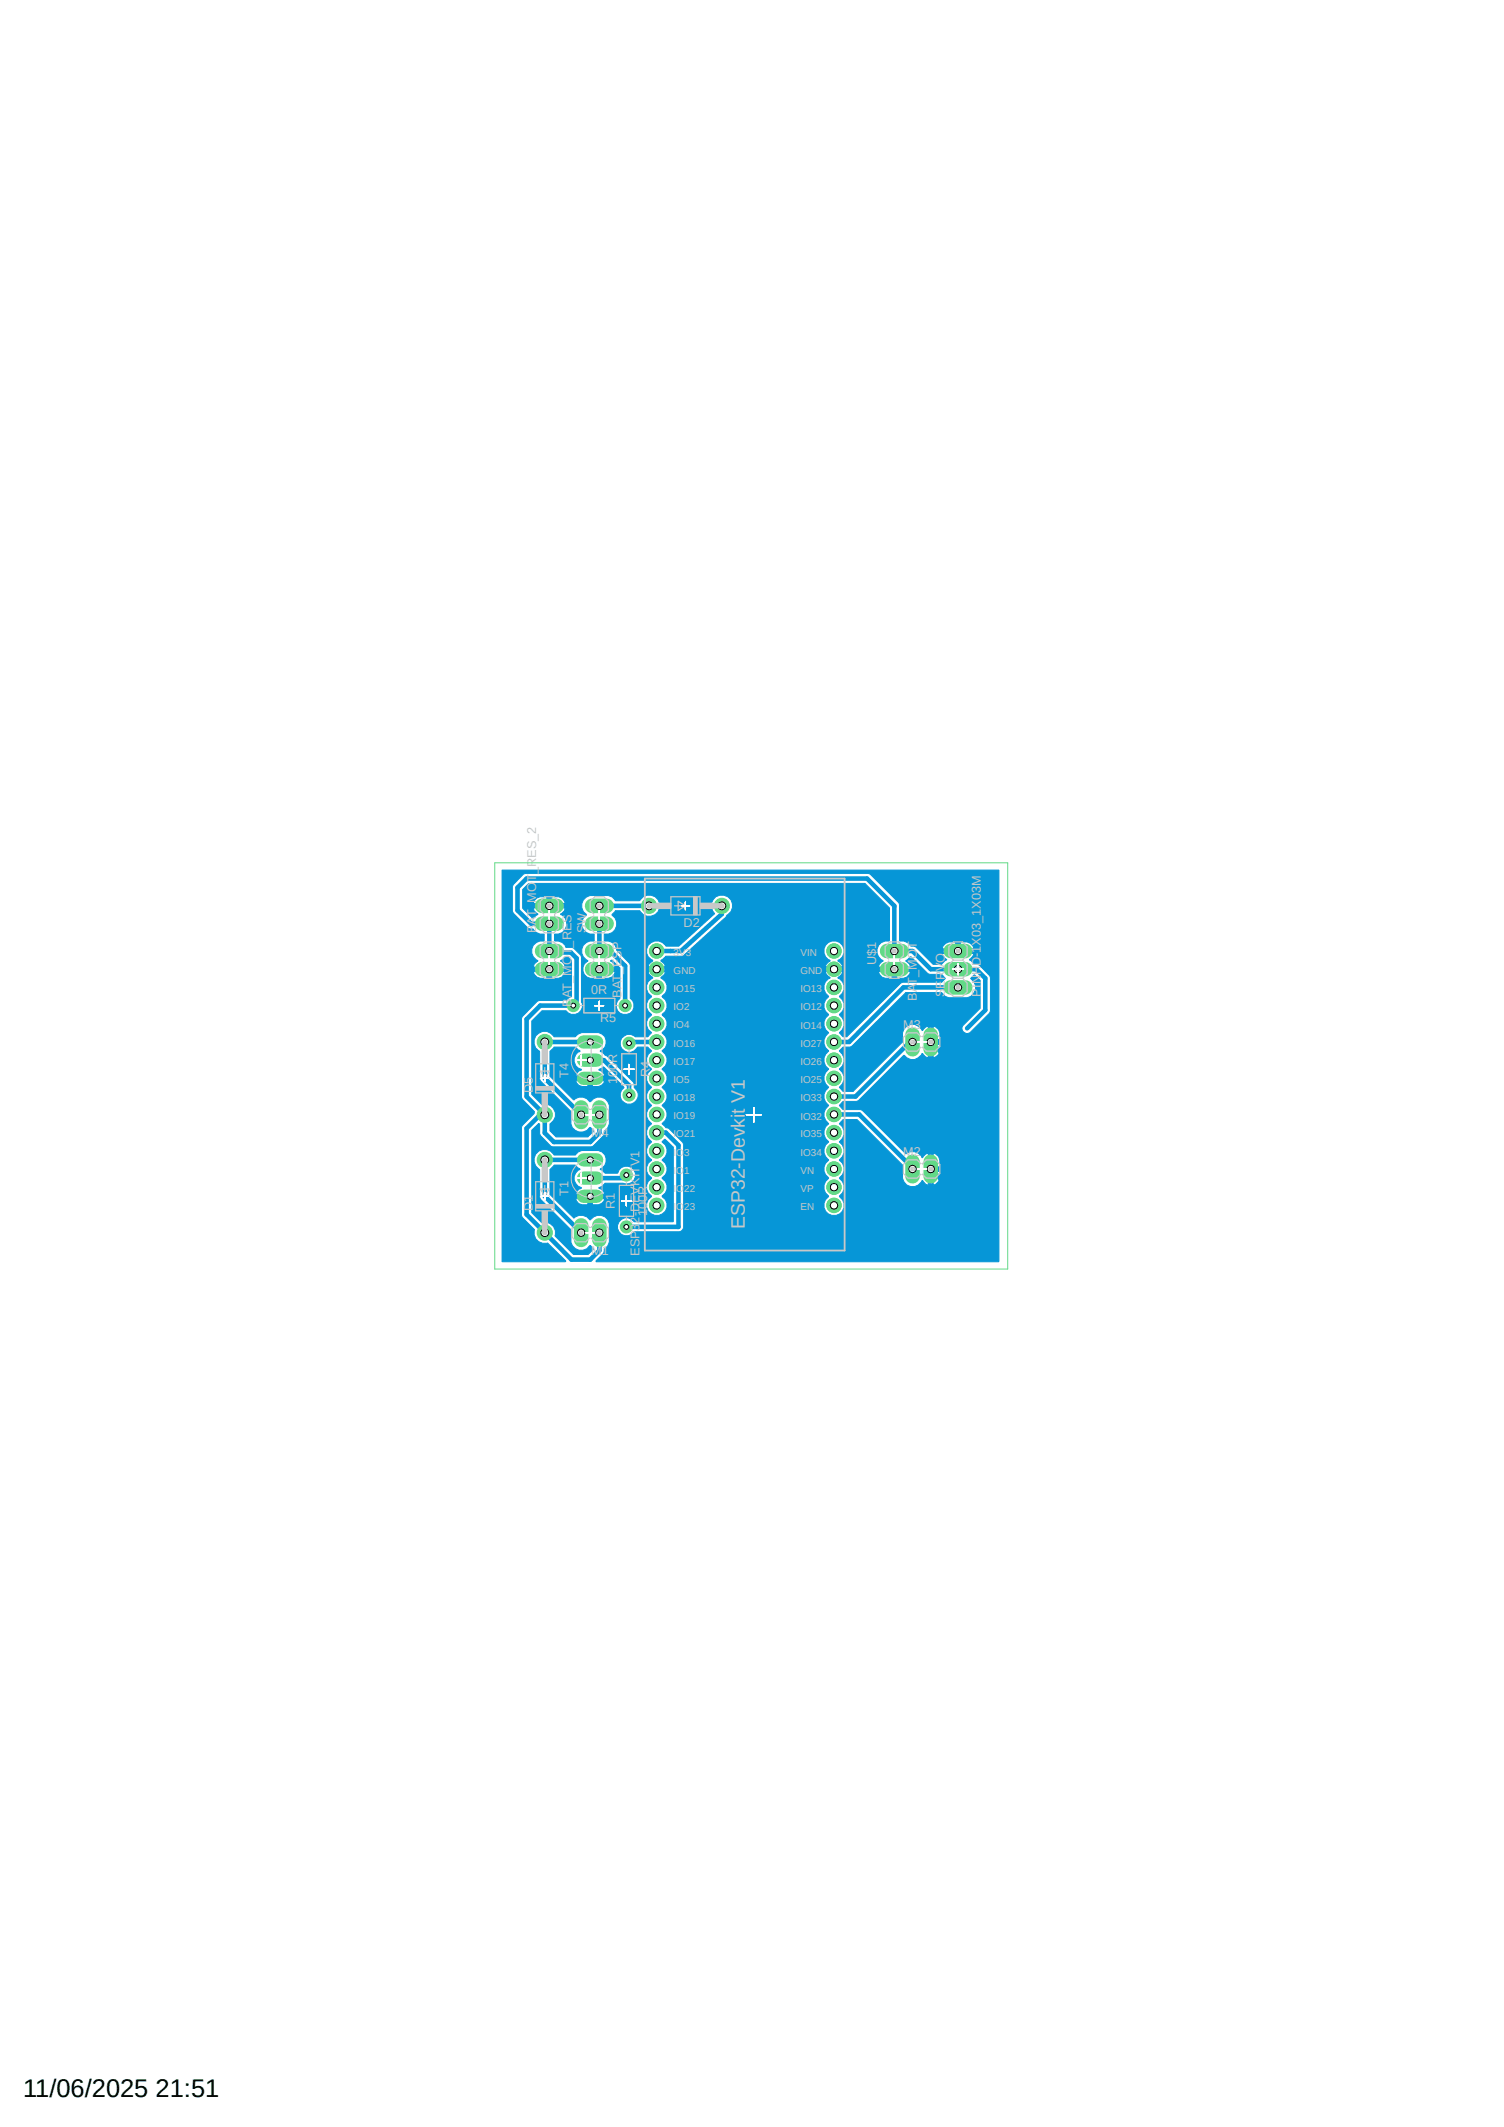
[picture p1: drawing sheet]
<svg xmlns="http://www.w3.org/2000/svg" width="210mm" height="297mm" viewBox="0 0 210 297" stroke-linecap="round" stroke-linejoin="round" font-family="sans-serif">
<defs><g id="words">
<text font-size="3.6" x="3.2" y="292.8">11/06/2025 21:51</text>
<text font-size="2.7" fill="#c8c8c8" x="104" y="171.6" transform="rotate(-90 104 171.6)">ESP32-Devkit V1</text>
<g font-size="1.8" fill="#c8c8c8">
<text x="74.9" y="130.3" transform="rotate(-90 74.9 130.3)">BAT_MOT_RES_2</text>
<text x="81.8" y="130.3" transform="rotate(-90 81.8 130.3)">SW</text>
<text x="95.5" y="129.4">D2</text>
<text x="122.3" y="134.8" transform="rotate(-90 122.3 134.8)">U$1</text>
<text x="79.8" y="140.6" transform="rotate(-90 79.8 140.6)">BAT_MOT_RES</text>
<text x="82.5" y="138.8">0R</text>
<text x="83.8" y="142.7">R5</text>
<text x="86.8" y="139.4" transform="rotate(-90 86.8 139.4)">BAT_ESP</text>
<text x="126.1" y="143.7">M3</text>
<text x="128" y="139.7" transform="rotate(-90 128 139.7)">BAT_MOT</text>
<text x="132" y="139.2" transform="rotate(-90 132 139.2)">SERVO</text>
<text x="136.9" y="139.2" transform="rotate(-90 136.9 139.2)">PINHD-1X03_1X03M</text>
<text x="74.4" y="152.6" transform="rotate(-90 74.4 152.6)">D5</text>
<text x="79.4" y="150.6" transform="rotate(-90 79.4 150.6)">T4</text>
<text x="86.2" y="151.4" transform="rotate(-90 86.2 151.4)">100R</text>
<text x="90.8" y="150.5" transform="rotate(-90 90.8 150.5)">R4</text>
<text x="82.5" y="158.8">M4</text>
<text x="126.1" y="161.4">M2</text>
<text x="79.4" y="167" transform="rotate(-90 79.4 167)">T1</text>
<text x="74.4" y="169.1" transform="rotate(-90 74.4 169.1)">D1</text>
<text x="85.9" y="168.8" transform="rotate(-90 85.9 168.8)">R1</text>
<text x="90.4" y="169.8" transform="rotate(-90 90.4 169.8)">100R</text>
<text x="82.5" y="175.2">M1</text>
<text x="89.3" y="175.4" transform="rotate(-90 89.3 175.4)">ESP32-DEVKITV1</text>
</g>
<g font-size="1.4" fill="#c8c8c8">
<text x="94.1" y="133.5">3V3</text>
<text x="94.1" y="136">GND</text>
<text x="111.8" y="133.5">VIN</text>
<text x="111.8" y="136">GND</text>
<text x="94.1" y="138.6">IO15</text>
<text x="94.1" y="141.1">IO2</text>
<text x="94.1" y="143.6">IO4</text>
<text x="111.8" y="138.6">IO13</text>
<text x="111.8" y="141.1">IO12</text>
<text x="111.8" y="143.6">IO14</text>
<text x="94.1" y="146.1">IO16</text>
<text x="94.1" y="148.7">IO17</text>
<text x="111.8" y="146.2">IO27</text>
<text x="111.8" y="148.7">IO26</text>
<text x="94.1" y="151.2">IO5</text>
<text x="94.1" y="153.8">IO18</text>
<text x="111.8" y="151.3">IO25</text>
<text x="111.8" y="153.8">IO33</text>
<text x="94.1" y="156.3">IO19</text>
<text x="94.1" y="158.8">IO21</text>
<text x="94.1" y="161.4">IO3</text>
<text x="111.8" y="156.3">IO32</text>
<text x="111.8" y="158.8">IO35</text>
<text x="111.8" y="161.4">IO34</text>
<text x="94.1" y="163.9">IO1</text>
<text x="94.1" y="166.5">IO22</text>
<text x="111.8" y="163.9">VN</text>
<text x="111.8" y="166.5">VP</text>
<text x="94.1" y="169">IO23</text>
<text x="111.8" y="169">EN</text>
</g>
</g></defs>
<g fill="none" stroke="#fff" stroke-width=".14">
<path d="M69 114.7l71.8 62.6M140.8 114.7l-71.8 62.6M76.1 134.1h1.2M76.1 127.8h1.2M76.7 127.2v1.1M76.7 133.5v1.2M83.1 134.1h1.1M83.1 127.8h1.1M83.7 127.2v1.1M83.7 133.5v1.2M83.7 139.8v1.3M95.2 126.5h1"/>
<path d="M95.7 126v1M124.3 134.1h1.2M124.9 133.5v1.2M133.1 135.3h1.4M133.8 134.6v1.5M75.6 150.6h.9M76.1 150.1v.9M80.4 148h1.4M81.2 147.4v1.3M81.8 155.7h1.2M82.4 155.1v1.1M83.1 140.4h1.2"/>
<path d="M87.2 149.3h1.3M87.8 148.6v1.4M104.2 155.7h2.1M105.2 154.6v2.1M128.1 145.5h1.2M128.7 144.9v1.2M75.6 167h.9M76.1 166.6v1M80.4 164.5h1.4M81.2 163.8v1.4M81.8 172.1h1.2M82.4 171.6v1.1"/>
<path d="M86.8 167.7h1.4M87.5 167v1.4M128.1 163.2h1.2M128.7 162.7v1.1"/>
</g>
<path d="M82.4 162h-6.3v5l5.1 5.1M87.5 164.1l-.5 .4h-4.6" fill="none" stroke="#0696d7" stroke-width=".64"/>
<path d="M70.1 121.5v54.6l8.9 .1v-.1l-2.5-2.5a1.52 1.52 0 0 1-1.9-1.9l-1.7-1.7-.1-.2v-12.4l.1-.3 1.7-1.6v-.2l-1.7-1.8-.1-.3v-11l.1-.3 2.1-2.1 .3-.1h3.7l.4-.3 .4-.3v-5l-.4-.4h-.6l-.5 .5 .5 .4 .2 .4h-4.5l.1-.4 .5-.4a1.45 1.45 0 0 1-.8-1.8 1.45 1.45 0 0 1 1.6-1l.1-.9-.1-.1a1.29 1.29 0 0 1-1.5-.7l-.7-.1-2-2.1-.2-.2v-3.5l.2-.3 1.4-1.5h.3h47.8h.3l4 4.1 .1 .2v5.1h.1a1.51 1.51 0 0 1 1.5 .7l.6 .1 2.5 2.5h1.2l.5-.5 .2-.1v-.1l-.5-.5-.2-.4h4.5l-.2 .4-.4 .4v.2l.2 .1 .4 .4 .7 .1 1.5 1.5 .1 .3v4.7l-.1 .3-2.7 2.7a.72 .72 0 0 1-.9-.1 .72 .72 0 0 1-.1-.9l2.4-2.4v-3.9l-.8-.8-.5 .5a1.49 1.49 0 0 1 .6 1.5 1.49 1.49 0 0 1-1.1 1.2h-2.6l-.5-.2-.5-.5h-5.1l-7.4 7.5-.3 .1h-1l-.5 .6a1.56 1.56 0 0 1 0 2.5 1.56 1.56 0 0 1 0 2.5l.5 .6h1.5l6.8-6.9v-1.3a1.45 1.45 0 0 1 1.3-1.2 1.45 1.45 0 0 1 1.5 .9l.4-.5 .4-.1v4.4l-.4-.1-.5-.5a1.46 1.46 0 0 1-2.5 .3l-6.4 6.3-.2 .1h-1.9l-.5 .5v.1l.5 .5h2.4l.3 .1 6.1 6.1a1.5 1.5 0 0 1 2.3 .6l.4-.5 .4-.2v4.5l-.4-.1-.5-.6a1.42 1.42 0 0 1-1.4 .9 1.42 1.42 0 0 1-1.3-1.2v-1.9l-6.3-6.3h-2l-.5 .6a1.56 1.56 0 0 1 0 2.6 1.56 1.56 0 0 1 0 2.5 1.51 1.51 0 0 1 0 2.5 1.55 1.55 0 0 1 0 2.5 1.46 1.46 0 0 1 .4 2.2 1.46 1.46 0 0 1-2.2 0 1.46 1.46 0 0 1 .3-2.2 1.55 1.55 0 0 1 0-2.5 1.55 1.55 0 0 1 0-2.5 1.56 1.56 0 0 1 0-2.6 1.56 1.56 0 0 1 0-2.5 1.56 1.56 0 0 1 0-2.6 1.56 1.56 0 0 1 0-2.5 1.56 1.56 0 0 1 0-2.5 1.56 1.56 0 0 1 0-2.6 1.56 1.56 0 0 1 0-2.5 1.51 1.51 0 0 1 0-2.5 1.55 1.55 0 0 1 0-2.6 1.51 1.51 0 0 1 .2-2.6l-.5-.4-.2-.4h2.5l-.2 .4-.5 .4a1.51 1.51 0 0 1 .2 2.6 1.55 1.55 0 0 1 0 2.6 1.55 1.55 0 0 1 0 2.5l.5 .6h.6l7.5-7.5 .2-.1h5.5l.5-.5-.5-.6h-1.7l-.2-.1-2.4-2.4-.7 .5v.1a.9 .9 0 0 1 .7 .8h-4.6l.2-.4 .5-.4a1.47 1.47 0 0 1-.8-1.8 1.47 1.47 0 0 1 1.7-1v-4.6l-3.4-3.4h-46.9l-.9 .8v2.6l1.4 1.4 .7-.5v-.1l-.5-.4-.1-.4h4.5a1.09 1.09 0 0 1-.7 .8 1.5 1.5 0 0 1 .8 1.8 1.5 1.5 0 0 1-1.7 1.1l.1 .9a1.5 1.5 0 0 1 1.6 .9l1 .1 1 1 .1 .2v6.4a1.27 1.27 0 0 1-.6 1.6 1.27 1.27 0 0 1-1.6-.5h-3.3l-1.4 1.5v10.2l1.3 1.4a1.5 1.5 0 0 1 1.9 .9 1.5 1.5 0 0 1-.7 1.9v.9l.8 .8h4.5l.8-.7v-.1l-.5-.5a1.51 1.51 0 0 1-1.5 .7 1.51 1.51 0 0 1-1.2-1.2v-1.7l-4.2-4.2-.1-.3v-3.8a1.52 1.52 0 0 1-.4-2.5 1.52 1.52 0 0 1 2.4 .4h2.9l.4-.4 .5-.2h2.4l.5 .2a1.34 1.34 0 0 1-.3 2.4l.3 .1 .4 .4 .3 .1 3.7 3.7 .1 .7a1.29 1.29 0 0 1 .2 2 1.29 1.29 0 0 1-1.9 0 1.29 1.29 0 0 1 .2-2l-2.9-2.8-.6 .4 .4 .2 .3 .3 .2 .3h-4.2a1.38 1.38 0 0 1 .9-.8 1.37 1.37 0 0 1-1-1.3 1.37 1.37 0 0 1 .8-1.3l-.7-.6h-3l-.5 .6v3.5l3.3 3.3a1.56 1.56 0 0 1 2.3 .2 1.47 1.47 0 0 1 1.5-.6 1.47 1.47 0 0 1 1.2 1.1v2.6l-.2 .6-.5 .4-.1 .7-1.5 1.5h-.3h-5.3h-.3l-1.4-1.5-.1-.3-.1-1.4h-.1l-.9 .9v11.5l1.3 1.4a1.56 1.56 0 0 1 1.9 1.9l2.6 2.6h2l.8-.8-.5-.5a1.47 1.47 0 0 1-1.5 .7 1.47 1.47 0 0 1-1.2-1.2v-1.7l-4.2-4.2-.1-.3-.1-3.9a1.51 1.51 0 0 1-.2-2.4 1.51 1.51 0 0 1 2.3 .4h2.9l.4-.4 .5-.2h2.4a1.39 1.39 0 0 1 1 1.2 1.39 1.39 0 0 1-.8 1.4l.7 .5h1.7a1.26 1.26 0 0 1 1.6-1 1.26 1.26 0 0 1 .9 1.7 1.26 1.26 0 0 1-1.7 .7h-2.5a1.13 1.13 0 0 1-.8 .6v.1a.99 .99 0 0 1 .8 .9h-4.2l.5-.7 .4-.2a1.36 1.36 0 0 1-1-1.3 1.36 1.36 0 0 1 .8-1.3l-.7-.6h-2.9l-.6 .6v3.5l3.3 3.3a1.56 1.56 0 0 1 2.3 .2 1.47 1.47 0 0 1 1.5-.6 1.47 1.47 0 0 1 1.2 1.2v2.5l-.2 .5-.5 .5-.1 .6-1.1 1.1v.1h56.2l.1-54.7zM90.5 132a1.51 1.51 0 0 1 2.5 .1h1.8l5-4.5a1.5 1.5 0 0 1 0-2.2 1.5 1.5 0 0 1 2.2 .2 1.5 1.5 0 0 1-.5 2.2l-.3 .4-5.7 5.2-.3 .1h-2.2l-.7 .6 .5 .5 .1 .4h-2.4l.1-.4 .5-.5a1.42 1.42 0 0 1-.6-2.1zM81.4 125.7l.5-.4 .5-.2h2.6l.5 .2 .4 .5h3.4a1.52 1.52 0 0 1 2.3-.5 1.52 1.52 0 0 1 0 2.3 1.52 1.52 0 0 1-2.3-.4h-3.4l-.4 .5a1.49 1.49 0 0 1 .5 1.8 1.49 1.49 0 0 1-1.5 .9l-.1 .1v.9a1.44 1.44 0 0 1 1.7 1.3l1.8 1.8 .1 .2v4.7a1.27 1.27 0 0 1 .2 1.8 1.27 1.27 0 0 1-1.9 0 1.27 1.27 0 0 1 .3-1.8v-4.2l-1.1-1.1-.2 .1a1.09 1.09 0 0 1 .6 .8h-2.5v1.6h-1a1.29 1.29 0 0 1-1-1.1 1.29 1.29 0 0 1 .7-1.3 1.47 1.47 0 0 1-.8-1.8 1.47 1.47 0 0 1 1.6-1v-1a1.46 1.46 0 0 1-1.6-.9 1.46 1.46 0 0 1 .6-1.7v-.1a1.47 1.47 0 0 1-.5-2zM77 125.2h1l.4 .2 .4 .4 .2 .4h-2zM74.6 125.8l.4-.4 .4-.2h1v1h-1.9zM115.3 132a1.44 1.44 0 0 1 2.3-.1 1.44 1.44 0 0 1-.6 2.3l.5 .4 .2 .4h-2.5l.2-.4 .5-.4a1.58 1.58 0 0 1-.6-2.2zM134.1 131.5h.9l.5 .2 .3 .4 .2 .4h-1.9zM131.7 132.1l.3-.4 .5-.2h.9v1h-1.9zM90.5 135.7h2.4l-.1 .4-.5 .4a1.49 1.49 0 0 1 .2 2.6 1.49 1.49 0 0 1 0 2.6 1.49 1.49 0 0 1 0 2.5 1.49 1.49 0 0 1 0 2.6 1.5 1.5 0 0 1 0 2.5 1.5 1.5 0 0 1 0 2.5 1.5 1.5 0 0 1 0 2.6 1.5 1.5 0 0 1 0 2.5l.5 .6 .4 .1 1.9 1.9 .2 .3v11.6l-.4 .5-.2 .1h-6.3a1.28 1.28 0 0 1-1.9 .3 1.28 1.28 0 0 1 0-2 1.28 1.28 0 0 1 1.9 .3h5.4v-10.4l-1.1-1.1-.4 .3a1.54 1.54 0 0 1 0 2.6 1.46 1.46 0 0 1 0 2.5 1.49 1.49 0 0 1 0 2.5 1.45 1.45 0 0 1 .3 2.2 1.45 1.45 0 0 1-2.2 0 1.45 1.45 0 0 1 .4-2.2 1.49 1.49 0 0 1 0-2.5 1.49 1.49 0 0 1 0-2.5 1.49 1.49 0 0 1 0-2.6 1.5 1.5 0 0 1 0-2.5 1.5 1.5 0 0 1 0-2.6 1.5 1.5 0 0 1 0-2.5 1.5 1.5 0 0 1 0-2.5 1.5 1.5 0 0 1 0-2.6l-.5-.5h-1.5a1.27 1.27 0 0 1-1.8 .6 1.27 1.27 0 0 1-.4-1.8 1.27 1.27 0 0 1 1.9-.2h1.8l.5-.6a1.49 1.49 0 0 1 0-2.5 1.49 1.49 0 0 1 0-2.6 1.49 1.49 0 0 1 .1-2.6l-.5-.4zM74.5 135.7h1.9v.9h-1l-.4-.2-.4-.3zM84 135.7h1.9l-.1 .4-.4 .3-.5 .2h-.9zM125.2 135.7h2l-.2 .4-.4 .3-.4 .2h-1zM122.6 135.7h2v.9h-1l-.5-.2-.3-.3zM77 135.7h2l-.2 .4-.4 .3-.4 .2h-1zM130.3 143.3l.4 .1 .4 .4 .1 .4v1h-.9zM130.3 145.8h.9v1l-.1 .4-.4 .4-.4 .1zM82.7 150.9h1.8l-.2 .3-.3 .4-.4 .1h-.9zM80.3 150.9h1.8v.8h-.8l-.5-.1zM130.3 161l.4 .2 .4 .3 .1 .5v.9h-.9zM130.3 163.6h.9v.9l-.1 .5-.4 .4-.4 .1zM82.7 167.4h1.8l-.2 .3-.3 .4-.4 .1h-.9zM80.3 167.4h1.8v.8h-.8l-.5-.1z" fill-rule="evenodd" fill="#0696d7"/>
<g fill="none" stroke="#0696d7" stroke-width=".14">
<path d="M70.1 121.5h69.4l-.1 54.7h-56.2v-.1l1.1-1.1 .1-.6 .5-.5 .2-.5v-2.5a1.51 1.51 0 0 0-1.2-1.2 1.51 1.51 0 0 0-1.5 .6 1.52 1.52 0 0 0-2.3-.2l-3.3-3.3v-3.5l.6-.6h2.9l.7 .6a1.36 1.36 0 0 0-.8 1.3 1.36 1.36 0 0 0 1 1.3l-.4 .2-.5 .7h4.2a1.21 1.21 0 0 0-.8-.9v-.1l.4-.1 .4-.5h2.5a1.26 1.26 0 0 0 1.7-.8 1.26 1.26 0 0 0-.9-1.6 1.26 1.26 0 0 0-1.6 1h-1.7l-.7-.5a1.38 1.38 0 0 0 .9-1.4 1.38 1.38 0 0 0-1.1-1.2h-2.4l-.5 .2-.4 .4h-2.9a1.52 1.52 0 0 0-2.4-.4 1.52 1.52 0 0 0 .4 2.4v3.9l.1 .3 4.2 4.2v1.7l.2 .5a1.49 1.49 0 0 0 2.5 0l.5 .5-.8 .8h-2l-2.6-2.6a1.55 1.55 0 0 0-1.9-1.9l-1.3-1.4v-11.5l.9-.9h.1l.1 1.4 .1 .3 1.4 1.5h.3h5.3h.3l1.5-1.5 .1-.7 .5-.4 .2-.6v-2.6a1.51 1.51 0 0 0-1.2-1.1 1.51 1.51 0 0 0-1.5 .6 1.52 1.52 0 0 0-2.3-.2l-3.3-3.3v-3.5l.5-.6h3l.7 .6a1.4 1.4 0 0 0-.8 1.4 1.4 1.4 0 0 0 1 1.2 1.14 1.14 0 0 0-.9 .8h4.2l-.2-.3-.3-.3-.4-.2 .6-.4 2.9 2.8a1.29 1.29 0 0 0-.2 2 1.29 1.29 0 0 0 1.9 0 1.29 1.29 0 0 0-.2-2l-.1-.7-3.7-3.7-.3-.1-.4-.4-.3-.1a1.35 1.35 0 0 0 .9-1.4 1.35 1.35 0 0 0-1.1-1.2h-2.4l-.5 .2-.4 .4h-3a1.5 1.5 0 0 0-2.4-.3 1.5 1.5 0 0 0 .5 2.4v3.8l.1 .3 4.2 4.2v1.7a1.51 1.51 0 0 0 1.2 1.2 1.51 1.51 0 0 0 1.5-.7l.5 .5v.1l-.8 .7h-4.5l-.8-.8v-.9a1.53 1.53 0 0 0 .7-2 1.53 1.53 0 0 0-1.9-.8l-1.3-1.4v-10.2l1.4-1.5h3.3a1.24 1.24 0 0 0 1.7 .4 1.24 1.24 0 0 0 .5-1.5v-6.4l-.1-.2-1-1-1.1-.2a1.38 1.38 0 0 0-1.6-.8l.1-1a1.47 1.47 0 0 0 1.6-1 1.47 1.47 0 0 0-.8-1.8 1.09 1.09 0 0 0 .7-.8h-4.5l.1 .4 .5 .4v.1l-.7 .5-1.4-1.4v-2.6l.9-.8h46.9l3.4 3.4v4.6a1.49 1.49 0 0 0-1.7 1 1.49 1.49 0 0 0 .8 1.8 1.09 1.09 0 0 0-.7 .8h4.6l-.2-.4-.5-.4v-.1l.7-.5 2.4 2.4 .2 .1h1.7l.5 .6-.5 .5h-5.5l-.2 .1-7.5 7.5h-.6l-.5-.5a1.62 1.62 0 0 0 0-2.6 1.62 1.62 0 0 0 0-2.5 1.62 1.62 0 0 0 .1-2.5l-.2-.1-.1-.1 .5-.4 .2-.4h-2.5l.2 .4 .5 .4a1.51 1.51 0 0 0-.2 2.6 1.55 1.55 0 0 0 0 2.6 1.56 1.56 0 0 0 0 2.5 1.56 1.56 0 0 0 0 2.6 1.56 1.56 0 0 0 0 2.5 1.56 1.56 0 0 0 0 2.5 1.56 1.56 0 0 0 0 2.6 1.56 1.56 0 0 0 0 2.5 1.56 1.56 0 0 0 0 2.6 1.56 1.56 0 0 0 0 2.5 1.51 1.51 0 0 0 0 2.5 1.55 1.55 0 0 0 0 2.5 1.46 1.46 0 0 0-.3 2.2 1.46 1.46 0 0 0 2.2 0 1.46 1.46 0 0 0-.4-2.2 1.55 1.55 0 0 0 0-2.5 1.56 1.56 0 0 0 0-2.5 1.56 1.56 0 0 0 0-2.6 1.56 1.56 0 0 0 0-2.5l.5-.6h2l6.3 6.3v1.9l.2 .6a1.46 1.46 0 0 0 2.6-.3l.4 .6 .4 .1v-4.5l-.4 .2-.4 .5a1.49 1.49 0 0 0-2.3-.6l-6.1-6.1-.3-.1h-2.4l-.5-.5v-.1l.5-.5h1.9l.2-.1 6.4-6.3a1.47 1.47 0 0 0 2.6-.3l.4 .5 .4 .1v-4.4l-.4 .1-.5 .5a1.42 1.42 0 0 0-1.4-.9 1.42 1.42 0 0 0-1.3 1.2v1.3l-6.8 6.9h-1.5l-.5-.6a1.59 1.59 0 0 0 0-2.5 1.56 1.56 0 0 0 0-2.6l.5-.5h1l.3-.1 7.4-7.5h5.1l.5 .5 .5 .2h2.6l.5-.2a1.49 1.49 0 0 0 0-2.5l.5-.5 .8 .8v3.9l-2.4 2.4a.71 .71 0 0 0 0 .9 .71 .71 0 0 0 1 .1l2.7-2.7 .1-.3v-4.7l-.1-.3-1.5-1.5-.7-.1-.4-.4-.2-.1v-.2l.4-.4 .2-.4h-4.5l.2 .4 .5 .5v.1l-.2 .1-.5 .5h-1.2l-2.5-2.5-.7-.2a1.45 1.45 0 0 0-1.5-.6v-5.1l-.1-.2-4-4.1h-.3h-47.8h-.3l-1.4 1.5-.2 .3v3.5l.2 .2 2 2.1 .7 .1 .1 .1a1.43 1.43 0 0 0 1.4 .6l.1 1h-.1a1.44 1.44 0 0 0-1.6 1 1.44 1.44 0 0 0 .8 1.8l-.5 .4-.1 .4h4.5l-.2-.4-.5-.4 .5-.5h.6l.4 .4v5l-.4 .3-.4 .3h-3.7l-.3 .1-2.1 2.1-.1 .3v11l.1 .3 1.7 1.7v.3l-1.7 1.6-.1 .3v12.4l.1 .2 1.7 1.7a1.53 1.53 0 0 0 1.9 1.9l2.5 2.5v.1l-8.9-.1zM74.5 135.7h1.9v.9h-1l-.4-.2-.4-.3zM74.6 125.8l.4-.4 .4-.2h1v1h-1.9zM77 125.2h1l.4 .2 .4 .4 .2 .4h-2zM77 135.7h2l-.2 .4-.4 .3-.4 .2h-1zM81.4 125.7l.5-.4 .5-.2h2.6l.5 .2 .4 .5h3.4a1.52 1.52 0 0 1 2.3-.5 1.52 1.52 0 0 1 0 2.3 1.52 1.52 0 0 1-2.3-.4h-3.4l-.4 .5a1.49 1.49 0 0 1 .5 1.8 1.49 1.49 0 0 1-1.5 .9l-.1 .1v.9a1.44 1.44 0 0 1 1.7 1.3l1.8 1.8 .1 .2v4.7a1.27 1.27 0 0 1 .2 1.8 1.27 1.27 0 0 1-1.9 0 1.27 1.27 0 0 1 .3-1.8v-4.2l-1.1-1.1-.2 .1a1.09 1.09 0 0 1 .6 .8h-2.5v1.6h-1a1.29 1.29 0 0 1-1-1.1 1.29 1.29 0 0 1 .7-1.3 1.47 1.47 0 0 1-.8-1.8 1.47 1.47 0 0 1 1.6-1v-1a1.46 1.46 0 0 1-1.6-.9 1.46 1.46 0 0 1 .6-1.7v-.1a1.47 1.47 0 0 1-.5-2zM84 135.7h1.9l-.1 .4-.4 .3-.5 .2h-.9zM90.5 135.7h2.4l-.1 .4-.5 .4a1.49 1.49 0 0 1 .2 2.6 1.49 1.49 0 0 1 0 2.6 1.49 1.49 0 0 1 0 2.5 1.49 1.49 0 0 1 0 2.6 1.5 1.5 0 0 1 0 2.5 1.5 1.5 0 0 1 0 2.5 1.5 1.5 0 0 1 0 2.6 1.5 1.5 0 0 1 0 2.5l.5 .6 .4 .1 1.9 1.9 .2 .3v11.6l-.4 .5-.2 .1h-6.3a1.28 1.28 0 0 1-1.9 .3 1.28 1.28 0 0 1 0-2 1.28 1.28 0 0 1 1.9 .3h5.4v-10.4l-1.1-1.1-.4 .3a1.54 1.54 0 0 1 0 2.6 1.46 1.46 0 0 1 0 2.5 1.49 1.49 0 0 1 0 2.5 1.45 1.45 0 0 1 .3 2.2 1.45 1.45 0 0 1-2.2 0 1.45 1.45 0 0 1 .4-2.2 1.49 1.49 0 0 1 0-2.5 1.49 1.49 0 0 1 0-2.5 1.49 1.49 0 0 1 0-2.6 1.5 1.5 0 0 1 0-2.5 1.5 1.5 0 0 1 0-2.6 1.5 1.5 0 0 1 0-2.5 1.5 1.5 0 0 1 0-2.5 1.5 1.5 0 0 1 0-2.6l-.5-.5h-1.5a1.27 1.27 0 0 1-1.8 .6 1.27 1.27 0 0 1-.4-1.8 1.27 1.27 0 0 1 1.9-.2h1.8l.5-.6a1.49 1.49 0 0 1 0-2.5 1.49 1.49 0 0 1 0-2.6 1.49 1.49 0 0 1 .1-2.6l-.5-.4zM90.5 132a1.51 1.51 0 0 1 2.5 .1h1.8l5-4.5a1.5 1.5 0 0 1 0-2.2 1.5 1.5 0 0 1 2.2 .2 1.5 1.5 0 0 1-.5 2.2l-.3 .4-5.7 5.2-.3 .1h-2.2l-.7 .6 .5 .5 .1 .4h-2.4l.1-.4 .5-.5a1.42 1.42 0 0 1-.6-2.1zM115.3 132a1.44 1.44 0 0 1 2.3-.1 1.44 1.44 0 0 1-.6 2.3l.5 .4 .2 .4h-2.5l.2-.4 .5-.4a1.58 1.58 0 0 1-.6-2.2zM122.6 135.7h2v.9h-1l-.5-.2-.3-.3zM125.2 135.7h2l-.2 .4-.4 .3-.4 .2h-1z"/>
<path d="M131.7 132.1l.3-.4 .5-.2h.9v1h-1.9zM134.1 131.5h.9l.5 .2 .3 .4 .2 .4h-1.9zM80.3 150.9h1.8v.8h-.8l-.5-.1zM82.7 150.9h1.8l-.2 .3-.3 .4-.4 .1h-.9zM130.3 143.3l.4 .1 .4 .4 .1 .4v1h-.9zM130.3 145.8h.9v1l-.1 .4-.4 .4-.4 .1zM80.3 167.4h1.8v.8h-.8l-.5-.1zM82.7 167.4h1.8l-.2 .3-.3 .4-.4 .1h-.9zM130.3 161l.4 .2 .4 .3 .1 .5v.9h-.9zM130.3 163.6h.9v.9l-.1 .5-.4 .4-.4 .1z"/>
</g>
<g fill="none" stroke="#0696d7" stroke-width=".64">
<path d="M83.7 129v3.8h1.5l2.1 2.1v5.5M83.7 126.5h6.9M100.8 126.5v1.1l-5.7 5.2h-3.4M133.8 137.9h-7.6l-7.6 7.6h-2.1M76.1 155.7v2.5l1.2 1.3h5.1l1.3-1.3v-2.5M76.1 155.7h-.7l-1.9 1.9v12l6.3 6.3h2.6l1.3-1.3v-2.5M82.4 148h1.9l3.5 3.6v1.3M82.4 145.5h-6.3v5.1l5.1 5.1M91.7 145.5h-3.6l-.3 .2M91.7 158.2h1.3l1.7 1.7v11.4h-7.2M116.5 155.6h3.5l7.6 7.6M127.3 145.3l-7.8 7.8h-3"/>
<path d="M130 145.5l5 5.1M135 143.6l2.6-2.5v-4.5l-1.3-1.3h-6.3l-2.6-2.5h-2.5v-6.3l-3.8-3.8h-47.6l-1.2 1.3v3.1l1.9 1.9h2.5v3.8l.2 .2h2.8l.8 .8v6.5l-.2 .1h-4.9l-1.9 1.9v10.8l2.6 2.6M130 163.2l5 5.1"/>
</g>
<path d="M83.1 134.1h1.1M83.7 133.5v1.2" fill="none" stroke="#fff" stroke-width=".14"/>
<path d="M82.7 132.8h2" fill="none" stroke="#62d987" stroke-width="2"/>
<circle cx="83.7" cy="132.8" r=".51" fill="#fff"/>
<circle cx="83.7" cy="132.8" r=".51" fill="none" stroke="#000" stroke-width=".14"/>
<path d="M82.7 135.3h2" fill="none" stroke="#62d987" stroke-width="2"/>
<circle cx="83.7" cy="135.3" r=".51" fill="#fff"/>
<circle cx="83.7" cy="135.3" r=".51" fill="none" stroke="#000" stroke-width=".14"/>
<path d="M124.3 134.1h1.2M124.9 133.5v1.2" fill="none" stroke="#fff" stroke-width=".14"/>
<path d="M123.9 132.8h2" fill="none" stroke="#62d987" stroke-width="2"/>
<circle cx="124.9" cy="132.8" r=".51" fill="#fff"/>
<circle cx="124.9" cy="132.8" r=".51" fill="none" stroke="#000" stroke-width=".14"/>
<path d="M123.9 135.3h2" fill="none" stroke="#62d987" stroke-width="2"/>
<circle cx="124.9" cy="135.3" r=".51" fill="#fff"/>
<circle cx="124.9" cy="135.3" r=".51" fill="none" stroke="#000" stroke-width=".14"/>
<path d="M76.1 134.1h1.2M76.7 133.5v1.2" fill="none" stroke="#fff" stroke-width=".14"/>
<path d="M75.7 132.8h2" fill="none" stroke="#62d987" stroke-width="2"/>
<circle cx="76.7" cy="132.8" r=".51" fill="#fff"/>
<circle cx="76.7" cy="132.8" r=".51" fill="none" stroke="#000" stroke-width=".14"/>
<path d="M75.7 135.3h2" fill="none" stroke="#62d987" stroke-width="2"/>
<circle cx="76.7" cy="135.3" r=".51" fill="#fff"/>
<circle cx="76.7" cy="135.3" r=".51" fill="none" stroke="#000" stroke-width=".14"/>
<path d="M76.1 127.8h1.2M76.7 127.2v1.1" fill="none" stroke="#fff" stroke-width=".14"/>
<path d="M75.7 129h2" fill="none" stroke="#62d987" stroke-width="2"/>
<circle cx="76.7" cy="129" r=".51" fill="#fff"/>
<circle cx="76.7" cy="129" r=".51" fill="none" stroke="#000" stroke-width=".14"/>
<path d="M75.7 126.5h2" fill="none" stroke="#62d987" stroke-width="2"/>
<circle cx="76.7" cy="126.5" r=".51" fill="#fff"/>
<circle cx="76.7" cy="126.5" r=".51" fill="none" stroke="#000" stroke-width=".14"/>
<path d="M75.6 167h.9M76.1 166.6v1" fill="none" stroke="#fff" stroke-width=".14"/>
<circle cx="76.1" cy="162" r="1.06" fill="#62d987"/>
<circle cx="76.1" cy="162" r="1.06" fill="none" stroke="#62d987" stroke-width=".14"/>
<circle cx="76.1" cy="162" r=".55" fill="#fff"/>
<circle cx="76.1" cy="162" r=".55" fill="none" stroke="#000" stroke-width=".14"/>
<circle cx="76.1" cy="172.1" r="1.06" fill="#62d987"/>
<circle cx="76.1" cy="172.1" r="1.06" fill="none" stroke="#62d987" stroke-width=".14"/>
<circle cx="76.1" cy="172.1" r=".55" fill="#fff"/>
<circle cx="76.1" cy="172.1" r=".55" fill="none" stroke="#000" stroke-width=".14"/>
<path d="M95.2 126.5h1M95.7 126v1" fill="none" stroke="#fff" stroke-width=".14"/>
<circle cx="90.6" cy="126.5" r="1.06" fill="#62d987"/>
<circle cx="90.6" cy="126.5" r="1.06" fill="none" stroke="#62d987" stroke-width=".14"/>
<circle cx="90.6" cy="126.5" r=".55" fill="#fff"/>
<circle cx="90.6" cy="126.5" r=".55" fill="none" stroke="#000" stroke-width=".14"/>
<circle cx="100.8" cy="126.5" r="1.06" fill="#62d987"/>
<circle cx="100.8" cy="126.5" r="1.06" fill="none" stroke="#62d987" stroke-width=".14"/>
<circle cx="100.8" cy="126.5" r=".55" fill="#fff"/>
<circle cx="100.8" cy="126.5" r=".55" fill="none" stroke="#000" stroke-width=".14"/>
<path d="M75.6 150.6h.9M76.1 150.1v.9" fill="none" stroke="#fff" stroke-width=".14"/>
<circle cx="76.1" cy="145.5" r="1.06" fill="#62d987"/>
<circle cx="76.1" cy="145.5" r="1.06" fill="none" stroke="#62d987" stroke-width=".14"/>
<circle cx="76.1" cy="145.5" r=".55" fill="#fff"/>
<circle cx="76.1" cy="145.5" r=".55" fill="none" stroke="#000" stroke-width=".14"/>
<circle cx="76.1" cy="155.7" r="1.06" fill="#62d987"/>
<circle cx="76.1" cy="155.7" r="1.06" fill="none" stroke="#62d987" stroke-width=".14"/>
<circle cx="76.1" cy="155.7" r=".55" fill="#fff"/>
<circle cx="76.1" cy="155.7" r=".55" fill="none" stroke="#000" stroke-width=".14"/>
<path d="M81.8 172.1h1.2M82.4 171.6v1.1" fill="none" stroke="#fff" stroke-width=".14"/>
<path d="M83.7 171.1v2" fill="none" stroke="#62d987" stroke-width="2"/>
<circle cx="83.7" cy="172.1" r=".51" fill="#fff"/>
<circle cx="83.7" cy="172.1" r=".51" fill="none" stroke="#000" stroke-width=".14"/>
<path d="M81.2 171.1v2" fill="none" stroke="#62d987" stroke-width="2"/>
<circle cx="81.1" cy="172.1" r=".51" fill="#fff"/>
<circle cx="81.1" cy="172.1" r=".51" fill="none" stroke="#000" stroke-width=".14"/>
<path d="M128.1 163.2h1.2M128.7 162.7v1.1" fill="none" stroke="#fff" stroke-width=".14"/>
<path d="M127.4 162.2v2.1" fill="none" stroke="#62d987" stroke-width="2"/>
<circle cx="127.4" cy="163.2" r=".51" fill="#fff"/>
<circle cx="127.4" cy="163.2" r=".51" fill="none" stroke="#000" stroke-width=".14"/>
<path d="M130 162.2v2.1" fill="none" stroke="#62d987" stroke-width="2"/>
<circle cx="130" cy="163.2" r=".51" fill="#fff"/>
<circle cx="130" cy="163.2" r=".51" fill="none" stroke="#000" stroke-width=".14"/>
<path d="M128.1 145.5h1.2M128.7 144.9v1.2" fill="none" stroke="#fff" stroke-width=".14"/>
<path d="M127.4 144.5v2" fill="none" stroke="#62d987" stroke-width="2"/>
<circle cx="127.4" cy="145.5" r=".51" fill="#fff"/>
<circle cx="127.4" cy="145.5" r=".51" fill="none" stroke="#000" stroke-width=".14"/>
<path d="M130 144.5v2" fill="none" stroke="#62d987" stroke-width="2"/>
<circle cx="130" cy="145.5" r=".51" fill="#fff"/>
<circle cx="130" cy="145.5" r=".51" fill="none" stroke="#000" stroke-width=".14"/>
<path d="M81.8 155.7h1.2M82.4 155.1v1.1" fill="none" stroke="#fff" stroke-width=".14"/>
<path d="M83.7 154.6v2.1" fill="none" stroke="#62d987" stroke-width="2"/>
<circle cx="83.7" cy="155.7" r=".51" fill="#fff"/>
<circle cx="83.7" cy="155.7" r=".51" fill="none" stroke="#000" stroke-width=".14"/>
<path d="M81.2 154.6v2.1" fill="none" stroke="#62d987" stroke-width="2"/>
<circle cx="81.1" cy="155.7" r=".51" fill="#fff"/>
<circle cx="81.1" cy="155.7" r=".51" fill="none" stroke="#000" stroke-width=".14"/>
<path d="M86.8 167.7h1.4M87.5 167v1.4" fill="none" stroke="#fff" stroke-width=".14"/>
<circle cx="87.5" cy="171.3" r=".85" fill="#62d987"/>
<circle cx="87.5" cy="171.3" r=".85" fill="none" stroke="#62d987" stroke-width=".14"/>
<circle cx="87.5" cy="171.3" r=".33" fill="#fff"/>
<circle cx="87.5" cy="171.3" r=".33" fill="none" stroke="#000" stroke-width=".14"/>
<circle cx="87.5" cy="164.1" r=".85" fill="#62d987"/>
<circle cx="87.5" cy="164.1" r=".85" fill="none" stroke="#62d987" stroke-width=".14"/>
<circle cx="87.5" cy="164.1" r=".33" fill="#fff"/>
<circle cx="87.5" cy="164.1" r=".33" fill="none" stroke="#000" stroke-width=".14"/>
<path d="M87.2 149.3h1.3M87.8 148.6v1.4" fill="none" stroke="#fff" stroke-width=".14"/>
<circle cx="87.8" cy="145.7" r=".85" fill="#62d987"/>
<circle cx="87.8" cy="145.7" r=".85" fill="none" stroke="#62d987" stroke-width=".14"/>
<circle cx="87.8" cy="145.7" r=".33" fill="#fff"/>
<circle cx="87.8" cy="145.7" r=".33" fill="none" stroke="#000" stroke-width=".14"/>
<circle cx="87.8" cy="152.9" r=".85" fill="#62d987"/>
<circle cx="87.8" cy="152.9" r=".85" fill="none" stroke="#62d987" stroke-width=".14"/>
<circle cx="87.8" cy="152.9" r=".33" fill="#fff"/>
<circle cx="87.8" cy="152.9" r=".33" fill="none" stroke="#000" stroke-width=".14"/>
<path d="M83.7 139.8v1.3M83.1 140.4h1.2" fill="none" stroke="#fff" stroke-width=".14"/>
<circle cx="87.3" cy="140.4" r=".85" fill="#62d987"/>
<circle cx="87.3" cy="140.4" r=".85" fill="none" stroke="#62d987" stroke-width=".14"/>
<circle cx="87.3" cy="140.4" r=".33" fill="#fff"/>
<circle cx="87.3" cy="140.4" r=".33" fill="none" stroke="#000" stroke-width=".14"/>
<circle cx="80.1" cy="140.4" r=".85" fill="#62d987"/>
<circle cx="80.1" cy="140.4" r=".85" fill="none" stroke="#62d987" stroke-width=".14"/>
<circle cx="80.1" cy="140.4" r=".33" fill="#fff"/>
<circle cx="80.1" cy="140.4" r=".33" fill="none" stroke="#000" stroke-width=".14"/>
<path d="M133.1 135.3h1.4M133.8 134.6v1.5" fill="none" stroke="#fff" stroke-width=".14"/>
<path d="M132.8 137.9h2" fill="none" stroke="#62d987" stroke-width="2"/>
<circle cx="133.8" cy="137.9" r=".51" fill="#fff"/>
<circle cx="133.8" cy="137.9" r=".51" fill="none" stroke="#000" stroke-width=".14"/>
<path d="M132.8 135.3h2" fill="none" stroke="#62d987" stroke-width="2"/>
<circle cx="133.8" cy="135.3" r=".51" fill="#fff"/>
<circle cx="133.8" cy="135.3" r=".51" fill="none" stroke="#000" stroke-width=".14"/>
<path d="M132.8 132.8h2" fill="none" stroke="#62d987" stroke-width="2"/>
<circle cx="133.8" cy="132.8" r=".51" fill="#fff"/>
<circle cx="133.8" cy="132.8" r=".51" fill="none" stroke="#000" stroke-width=".14"/>
<path d="M83.1 127.8h1.1M83.7 127.2v1.1" fill="none" stroke="#fff" stroke-width=".14"/>
<path d="M82.7 129h2" fill="none" stroke="#62d987" stroke-width="2"/>
<circle cx="83.7" cy="129" r=".51" fill="#fff"/>
<circle cx="83.7" cy="129" r=".51" fill="none" stroke="#000" stroke-width=".14"/>
<path d="M82.7 126.5h2" fill="none" stroke="#62d987" stroke-width="2"/>
<circle cx="83.7" cy="126.5" r=".51" fill="#fff"/>
<circle cx="83.7" cy="126.5" r=".51" fill="none" stroke="#000" stroke-width=".14"/>
<path d="M80.4 164.5h1.4M81.2 163.8v1.4" fill="none" stroke="#fff" stroke-width=".14"/>
<path d="M81.5 162h1.8" fill="none" stroke="#62d987" stroke-width="1.9"/>
<circle cx="82.4" cy="162" r=".43" fill="#fff"/>
<circle cx="82.4" cy="162" r=".43" fill="none" stroke="#000" stroke-width=".14"/>
<path d="M81.5 167h1.8" fill="none" stroke="#62d987" stroke-width="1.9"/>
<circle cx="82.4" cy="167" r=".43" fill="#fff"/>
<circle cx="82.4" cy="167" r=".43" fill="none" stroke="#000" stroke-width=".14"/>
<path d="M81.5 164.5h1.8" fill="none" stroke="#62d987" stroke-width="1.9"/>
<circle cx="82.4" cy="164.5" r=".43" fill="#fff"/>
<circle cx="82.4" cy="164.5" r=".43" fill="none" stroke="#000" stroke-width=".14"/>
<path d="M80.4 148h1.4M81.2 147.4v1.3" fill="none" stroke="#fff" stroke-width=".14"/>
<path d="M81.5 145.5h1.8" fill="none" stroke="#62d987" stroke-width="1.9"/>
<circle cx="82.4" cy="145.5" r=".43" fill="#fff"/>
<circle cx="82.4" cy="145.5" r=".43" fill="none" stroke="#000" stroke-width=".14"/>
<path d="M81.5 150.6h1.8" fill="none" stroke="#62d987" stroke-width="1.9"/>
<circle cx="82.4" cy="150.6" r=".43" fill="#fff"/>
<circle cx="82.4" cy="150.6" r=".43" fill="none" stroke="#000" stroke-width=".14"/>
<path d="M81.5 148h1.8" fill="none" stroke="#62d987" stroke-width="1.9"/>
<circle cx="82.4" cy="148" r=".43" fill="#fff"/>
<circle cx="82.4" cy="148" r=".43" fill="none" stroke="#000" stroke-width=".14"/>
<path d="M104.2 155.7h2.1M105.2 154.6v2.1" fill="none" stroke="#fff" stroke-width=".14"/>
<circle cx="91.7" cy="132.8" r="1.01" fill="#62d987"/>
<circle cx="91.7" cy="132.8" r="1.01" fill="none" stroke="#62d987" stroke-width=".14"/>
<circle cx="91.7" cy="132.8" r=".51" fill="#fff"/>
<circle cx="91.7" cy="132.8" r=".51" fill="none" stroke="#000" stroke-width=".14"/>
<circle cx="91.7" cy="135.3" r="1.01" fill="#62d987"/>
<circle cx="91.7" cy="135.3" r="1.01" fill="none" stroke="#62d987" stroke-width=".14"/>
<circle cx="91.7" cy="135.3" r=".51" fill="#fff"/>
<circle cx="91.7" cy="135.3" r=".51" fill="none" stroke="#000" stroke-width=".14"/>
<circle cx="91.7" cy="137.9" r="1.01" fill="#62d987"/>
<circle cx="91.7" cy="137.9" r="1.01" fill="none" stroke="#62d987" stroke-width=".14"/>
<circle cx="91.7" cy="137.9" r=".51" fill="#fff"/>
<circle cx="91.7" cy="137.9" r=".51" fill="none" stroke="#000" stroke-width=".14"/>
<circle cx="91.7" cy="140.4" r="1.01" fill="#62d987"/>
<circle cx="91.7" cy="140.4" r="1.01" fill="none" stroke="#62d987" stroke-width=".14"/>
<circle cx="91.7" cy="140.4" r=".51" fill="#fff"/>
<circle cx="91.7" cy="140.4" r=".51" fill="none" stroke="#000" stroke-width=".14"/>
<circle cx="91.7" cy="143" r="1.01" fill="#62d987"/>
<circle cx="91.7" cy="143" r="1.01" fill="none" stroke="#62d987" stroke-width=".14"/>
<circle cx="91.7" cy="143" r=".51" fill="#fff"/>
<circle cx="91.7" cy="143" r=".51" fill="none" stroke="#000" stroke-width=".14"/>
<circle cx="91.7" cy="145.5" r="1.01" fill="#62d987"/>
<circle cx="91.7" cy="145.5" r="1.01" fill="none" stroke="#62d987" stroke-width=".14"/>
<circle cx="91.7" cy="145.5" r=".51" fill="#fff"/>
<circle cx="91.7" cy="145.5" r=".51" fill="none" stroke="#000" stroke-width=".14"/>
<circle cx="91.7" cy="148" r="1.01" fill="#62d987"/>
<circle cx="91.7" cy="148" r="1.01" fill="none" stroke="#62d987" stroke-width=".14"/>
<circle cx="91.7" cy="148" r=".51" fill="#fff"/>
<circle cx="91.7" cy="148" r=".51" fill="none" stroke="#000" stroke-width=".14"/>
<circle cx="91.7" cy="150.6" r="1.01" fill="#62d987"/>
<circle cx="91.7" cy="150.6" r="1.01" fill="none" stroke="#62d987" stroke-width=".14"/>
<circle cx="91.7" cy="150.6" r=".51" fill="#fff"/>
<circle cx="91.7" cy="150.6" r=".51" fill="none" stroke="#000" stroke-width=".14"/>
<circle cx="91.7" cy="153.1" r="1.01" fill="#62d987"/>
<circle cx="91.7" cy="153.1" r="1.01" fill="none" stroke="#62d987" stroke-width=".14"/>
<circle cx="91.7" cy="153.1" r=".51" fill="#fff"/>
<circle cx="91.7" cy="153.1" r=".51" fill="none" stroke="#000" stroke-width=".14"/>
<circle cx="91.7" cy="155.6" r="1.01" fill="#62d987"/>
<circle cx="91.7" cy="155.6" r="1.01" fill="none" stroke="#62d987" stroke-width=".14"/>
<circle cx="91.7" cy="155.6" r=".51" fill="#fff"/>
<circle cx="91.7" cy="155.6" r=".51" fill="none" stroke="#000" stroke-width=".14"/>
<circle cx="91.7" cy="158.2" r="1.01" fill="#62d987"/>
<circle cx="91.7" cy="158.2" r="1.01" fill="none" stroke="#62d987" stroke-width=".14"/>
<circle cx="91.7" cy="158.2" r=".51" fill="#fff"/>
<circle cx="91.7" cy="158.2" r=".51" fill="none" stroke="#000" stroke-width=".14"/>
<circle cx="91.7" cy="160.7" r="1.01" fill="#62d987"/>
<circle cx="91.7" cy="160.7" r="1.01" fill="none" stroke="#62d987" stroke-width=".14"/>
<circle cx="91.7" cy="160.7" r=".51" fill="#fff"/>
<circle cx="91.7" cy="160.7" r=".51" fill="none" stroke="#000" stroke-width=".14"/>
<circle cx="91.7" cy="163.2" r="1.01" fill="#62d987"/>
<circle cx="91.7" cy="163.2" r="1.01" fill="none" stroke="#62d987" stroke-width=".14"/>
<circle cx="91.7" cy="163.2" r=".51" fill="#fff"/>
<circle cx="91.7" cy="163.2" r=".51" fill="none" stroke="#000" stroke-width=".14"/>
<circle cx="91.7" cy="165.8" r="1.01" fill="#62d987"/>
<circle cx="91.7" cy="165.8" r="1.01" fill="none" stroke="#62d987" stroke-width=".14"/>
<circle cx="91.7" cy="165.8" r=".51" fill="#fff"/>
<circle cx="91.7" cy="165.8" r=".51" fill="none" stroke="#000" stroke-width=".14"/>
<circle cx="91.7" cy="168.3" r="1.01" fill="#62d987"/>
<circle cx="91.7" cy="168.3" r="1.01" fill="none" stroke="#62d987" stroke-width=".14"/>
<circle cx="91.7" cy="168.3" r=".51" fill="#fff"/>
<circle cx="91.7" cy="168.3" r=".51" fill="none" stroke="#000" stroke-width=".14"/>
<circle cx="116.5" cy="132.8" r="1.01" fill="#62d987"/>
<circle cx="116.5" cy="132.8" r="1.01" fill="none" stroke="#62d987" stroke-width=".14"/>
<circle cx="116.5" cy="132.8" r=".51" fill="#fff"/>
<circle cx="116.5" cy="132.8" r=".51" fill="none" stroke="#000" stroke-width=".14"/>
<circle cx="116.5" cy="135.3" r="1.01" fill="#62d987"/>
<circle cx="116.5" cy="135.3" r="1.01" fill="none" stroke="#62d987" stroke-width=".14"/>
<circle cx="116.5" cy="135.3" r=".51" fill="#fff"/>
<circle cx="116.5" cy="135.3" r=".51" fill="none" stroke="#000" stroke-width=".14"/>
<circle cx="116.5" cy="137.9" r="1.01" fill="#62d987"/>
<circle cx="116.5" cy="137.9" r="1.01" fill="none" stroke="#62d987" stroke-width=".14"/>
<circle cx="116.5" cy="137.9" r=".51" fill="#fff"/>
<circle cx="116.5" cy="137.9" r=".51" fill="none" stroke="#000" stroke-width=".14"/>
<circle cx="116.5" cy="140.4" r="1.01" fill="#62d987"/>
<circle cx="116.5" cy="140.4" r="1.01" fill="none" stroke="#62d987" stroke-width=".14"/>
<circle cx="116.5" cy="140.4" r=".51" fill="#fff"/>
<circle cx="116.5" cy="140.4" r=".51" fill="none" stroke="#000" stroke-width=".14"/>
<circle cx="116.5" cy="143" r="1.01" fill="#62d987"/>
<circle cx="116.5" cy="143" r="1.01" fill="none" stroke="#62d987" stroke-width=".14"/>
<circle cx="116.5" cy="143" r=".51" fill="#fff"/>
<circle cx="116.5" cy="143" r=".51" fill="none" stroke="#000" stroke-width=".14"/>
<circle cx="116.5" cy="145.5" r="1.01" fill="#62d987"/>
<circle cx="116.5" cy="145.5" r="1.01" fill="none" stroke="#62d987" stroke-width=".14"/>
<circle cx="116.5" cy="145.5" r=".51" fill="#fff"/>
<circle cx="116.5" cy="145.5" r=".51" fill="none" stroke="#000" stroke-width=".14"/>
<circle cx="116.5" cy="148" r="1.01" fill="#62d987"/>
<circle cx="116.5" cy="148" r="1.01" fill="none" stroke="#62d987" stroke-width=".14"/>
<circle cx="116.5" cy="148" r=".51" fill="#fff"/>
<circle cx="116.5" cy="148" r=".51" fill="none" stroke="#000" stroke-width=".14"/>
<circle cx="116.5" cy="150.6" r="1.01" fill="#62d987"/>
<circle cx="116.5" cy="150.6" r="1.01" fill="none" stroke="#62d987" stroke-width=".14"/>
<circle cx="116.5" cy="150.6" r=".51" fill="#fff"/>
<circle cx="116.5" cy="150.6" r=".51" fill="none" stroke="#000" stroke-width=".14"/>
<circle cx="116.5" cy="153.1" r="1.01" fill="#62d987"/>
<circle cx="116.5" cy="153.1" r="1.01" fill="none" stroke="#62d987" stroke-width=".14"/>
<circle cx="116.5" cy="153.1" r=".51" fill="#fff"/>
<circle cx="116.5" cy="153.1" r=".51" fill="none" stroke="#000" stroke-width=".14"/>
<circle cx="116.5" cy="155.6" r="1.01" fill="#62d987"/>
<circle cx="116.5" cy="155.6" r="1.01" fill="none" stroke="#62d987" stroke-width=".14"/>
<circle cx="116.5" cy="155.6" r=".51" fill="#fff"/>
<circle cx="116.5" cy="155.6" r=".51" fill="none" stroke="#000" stroke-width=".14"/>
<circle cx="116.5" cy="158.2" r="1.01" fill="#62d987"/>
<circle cx="116.5" cy="158.2" r="1.01" fill="none" stroke="#62d987" stroke-width=".14"/>
<circle cx="116.5" cy="158.2" r=".51" fill="#fff"/>
<circle cx="116.5" cy="158.2" r=".51" fill="none" stroke="#000" stroke-width=".14"/>
<circle cx="116.5" cy="160.7" r="1.01" fill="#62d987"/>
<circle cx="116.5" cy="160.7" r="1.01" fill="none" stroke="#62d987" stroke-width=".14"/>
<circle cx="116.5" cy="160.7" r=".51" fill="#fff"/>
<circle cx="116.5" cy="160.7" r=".51" fill="none" stroke="#000" stroke-width=".14"/>
<circle cx="116.5" cy="163.2" r="1.01" fill="#62d987"/>
<circle cx="116.5" cy="163.2" r="1.01" fill="none" stroke="#62d987" stroke-width=".14"/>
<circle cx="116.5" cy="163.2" r=".51" fill="#fff"/>
<circle cx="116.5" cy="163.2" r=".51" fill="none" stroke="#000" stroke-width=".14"/>
<circle cx="116.5" cy="165.8" r="1.01" fill="#62d987"/>
<circle cx="116.5" cy="165.8" r="1.01" fill="none" stroke="#62d987" stroke-width=".14"/>
<circle cx="116.5" cy="165.8" r=".51" fill="#fff"/>
<circle cx="116.5" cy="165.8" r=".51" fill="none" stroke="#000" stroke-width=".14"/>
<circle cx="116.5" cy="168.3" r="1.01" fill="#62d987"/>
<circle cx="116.5" cy="168.3" r="1.01" fill="none" stroke="#62d987" stroke-width=".14"/>
<circle cx="116.5" cy="168.3" r=".51" fill="#fff"/>
<circle cx="116.5" cy="168.3" r=".51" fill="none" stroke="#000" stroke-width=".14"/>
<g fill="none" stroke="#fff" stroke-width=".14">
<path d="M76.1 134.1h1.2M76.1 127.8h1.2M76.7 127.2v1.1M76.7 133.5v1.2M83.1 134.1h1.1M83.1 127.8h1.1M83.7 127.2v1.1M83.7 133.5v1.2M83.7 139.8v1.3M95.2 126.5h1M95.7 126v1M124.3 134.1h1.2"/>
<path d="M124.9 133.5v1.2M133.1 135.3h1.4M133.8 134.6v1.5M75.6 150.6h.9M76.1 150.1v.9M80.4 148h1.4M81.2 147.4v1.3M81.8 155.7h1.2M82.4 155.1v1.1M83.1 140.4h1.2M87.2 149.3h1.3M87.8 148.6v1.4"/>
<path d="M104.2 155.7h2.1M105.2 154.6v2.1M128.1 145.5h1.2M128.7 144.9v1.2M75.6 167h.9M76.1 166.6v1M80.4 164.5h1.4M81.2 163.8v1.4M81.8 172.1h1.2M82.4 171.6v1.1M86.8 167.7h1.4M87.5 167v1.4"/>
<path d="M128.1 163.2h1.2M128.7 162.7v1.1"/>
</g>
<path d="M82.9 132.8h1.6" fill="none" stroke="#62d987" stroke-width="1.5"/>
<circle cx="83.7" cy="132.8" r=".51" fill="#fff"/>
<circle cx="83.7" cy="132.8" r=".51" fill="none" stroke="#000" stroke-width=".14"/>
<path d="M82.9 135.3h1.6" fill="none" stroke="#62d987" stroke-width="1.5"/>
<circle cx="83.7" cy="135.3" r=".51" fill="#fff"/>
<circle cx="83.7" cy="135.3" r=".51" fill="none" stroke="#000" stroke-width=".14"/>
<path d="M124.3 134.1h1.2M124.9 133.5v1.2" fill="none" stroke="#fff" stroke-width=".14"/>
<path d="M124.1 132.8h1.5" fill="none" stroke="#62d987" stroke-width="1.5"/>
<circle cx="124.9" cy="132.8" r=".51" fill="#fff"/>
<circle cx="124.9" cy="132.8" r=".51" fill="none" stroke="#000" stroke-width=".14"/>
<path d="M124.1 135.3h1.5" fill="none" stroke="#62d987" stroke-width="1.5"/>
<circle cx="124.9" cy="135.3" r=".51" fill="#fff"/>
<circle cx="124.9" cy="135.3" r=".51" fill="none" stroke="#000" stroke-width=".14"/>
<path d="M76.1 134.1h1.2M76.7 133.5v1.2" fill="none" stroke="#fff" stroke-width=".14"/>
<path d="M75.9 132.8h1.6" fill="none" stroke="#62d987" stroke-width="1.5"/>
<circle cx="76.7" cy="132.8" r=".51" fill="#fff"/>
<circle cx="76.7" cy="132.8" r=".51" fill="none" stroke="#000" stroke-width=".14"/>
<path d="M75.9 135.3h1.6" fill="none" stroke="#62d987" stroke-width="1.5"/>
<circle cx="76.7" cy="135.3" r=".51" fill="#fff"/>
<circle cx="76.7" cy="135.3" r=".51" fill="none" stroke="#000" stroke-width=".14"/>
<path d="M76.1 127.8h1.2M76.7 127.2v1.1" fill="none" stroke="#fff" stroke-width=".14"/>
<path d="M75.9 129h1.6" fill="none" stroke="#62d987" stroke-width="1.5"/>
<circle cx="76.7" cy="129" r=".51" fill="#fff"/>
<circle cx="76.7" cy="129" r=".51" fill="none" stroke="#000" stroke-width=".14"/>
<path d="M75.9 126.5h1.6" fill="none" stroke="#62d987" stroke-width="1.5"/>
<circle cx="76.7" cy="126.5" r=".51" fill="#fff"/>
<circle cx="76.7" cy="126.5" r=".51" fill="none" stroke="#000" stroke-width=".14"/>
<path d="M75.6 167h.9M76.1 166.6v1" fill="none" stroke="#fff" stroke-width=".14"/>
<circle cx="76.1" cy="162" r=".85" fill="#62d987"/>
<circle cx="76.1" cy="162" r=".85" fill="none" stroke="#62d987" stroke-width=".14"/>
<circle cx="76.1" cy="162" r=".55" fill="#fff"/>
<circle cx="76.1" cy="162" r=".55" fill="none" stroke="#000" stroke-width=".14"/>
<circle cx="76.1" cy="172.1" r=".85" fill="#62d987"/>
<circle cx="76.1" cy="172.1" r=".85" fill="none" stroke="#62d987" stroke-width=".14"/>
<circle cx="76.1" cy="172.1" r=".55" fill="#fff"/>
<circle cx="76.1" cy="172.1" r=".55" fill="none" stroke="#000" stroke-width=".14"/>
<path d="M95.2 126.5h1M95.7 126v1" fill="none" stroke="#fff" stroke-width=".14"/>
<circle cx="90.6" cy="126.5" r=".85" fill="#62d987"/>
<circle cx="90.6" cy="126.5" r=".85" fill="none" stroke="#62d987" stroke-width=".14"/>
<circle cx="90.6" cy="126.5" r=".55" fill="#fff"/>
<circle cx="90.6" cy="126.5" r=".55" fill="none" stroke="#000" stroke-width=".14"/>
<circle cx="100.8" cy="126.5" r=".85" fill="#62d987"/>
<circle cx="100.8" cy="126.5" r=".85" fill="none" stroke="#62d987" stroke-width=".14"/>
<circle cx="100.8" cy="126.5" r=".55" fill="#fff"/>
<circle cx="100.8" cy="126.5" r=".55" fill="none" stroke="#000" stroke-width=".14"/>
<path d="M75.6 150.6h.9M76.1 150.1v.9" fill="none" stroke="#fff" stroke-width=".14"/>
<circle cx="76.1" cy="145.5" r=".85" fill="#62d987"/>
<circle cx="76.1" cy="145.5" r=".85" fill="none" stroke="#62d987" stroke-width=".14"/>
<circle cx="76.1" cy="145.5" r=".55" fill="#fff"/>
<circle cx="76.1" cy="145.5" r=".55" fill="none" stroke="#000" stroke-width=".14"/>
<circle cx="76.1" cy="155.7" r=".85" fill="#62d987"/>
<circle cx="76.1" cy="155.7" r=".85" fill="none" stroke="#62d987" stroke-width=".14"/>
<circle cx="76.1" cy="155.7" r=".55" fill="#fff"/>
<circle cx="76.1" cy="155.7" r=".55" fill="none" stroke="#000" stroke-width=".14"/>
<path d="M81.8 172.1h1.2M82.4 171.6v1.1" fill="none" stroke="#fff" stroke-width=".14"/>
<path d="M83.7 171.4v1.5" fill="none" stroke="#62d987" stroke-width="1.5"/>
<circle cx="83.7" cy="172.1" r=".51" fill="#fff"/>
<circle cx="83.7" cy="172.1" r=".51" fill="none" stroke="#000" stroke-width=".14"/>
<path d="M81.2 171.4v1.5" fill="none" stroke="#62d987" stroke-width="1.5"/>
<circle cx="81.1" cy="172.1" r=".51" fill="#fff"/>
<circle cx="81.1" cy="172.1" r=".51" fill="none" stroke="#000" stroke-width=".14"/>
<path d="M128.1 163.2h1.2M128.7 162.7v1.1" fill="none" stroke="#fff" stroke-width=".14"/>
<path d="M127.4 162.5v1.5" fill="none" stroke="#62d987" stroke-width="1.5"/>
<circle cx="127.4" cy="163.2" r=".51" fill="#fff"/>
<circle cx="127.4" cy="163.2" r=".51" fill="none" stroke="#000" stroke-width=".14"/>
<path d="M130 162.5v1.5" fill="none" stroke="#62d987" stroke-width="1.5"/>
<circle cx="130" cy="163.2" r=".51" fill="#fff"/>
<circle cx="130" cy="163.2" r=".51" fill="none" stroke="#000" stroke-width=".14"/>
<path d="M128.1 145.5h1.2M128.7 144.9v1.2" fill="none" stroke="#fff" stroke-width=".14"/>
<path d="M127.4 144.7v1.6" fill="none" stroke="#62d987" stroke-width="1.5"/>
<circle cx="127.4" cy="145.5" r=".51" fill="#fff"/>
<circle cx="127.4" cy="145.5" r=".51" fill="none" stroke="#000" stroke-width=".14"/>
<path d="M130 144.7v1.6" fill="none" stroke="#62d987" stroke-width="1.5"/>
<circle cx="130" cy="145.5" r=".51" fill="#fff"/>
<circle cx="130" cy="145.5" r=".51" fill="none" stroke="#000" stroke-width=".14"/>
<path d="M81.8 155.7h1.2M82.4 155.1v1.1" fill="none" stroke="#fff" stroke-width=".14"/>
<path d="M83.7 154.9v1.5" fill="none" stroke="#62d987" stroke-width="1.5"/>
<circle cx="83.7" cy="155.7" r=".51" fill="#fff"/>
<circle cx="83.7" cy="155.7" r=".51" fill="none" stroke="#000" stroke-width=".14"/>
<path d="M81.2 154.9v1.5" fill="none" stroke="#62d987" stroke-width="1.5"/>
<circle cx="81.1" cy="155.7" r=".51" fill="#fff"/>
<circle cx="81.1" cy="155.7" r=".51" fill="none" stroke="#000" stroke-width=".14"/>
<path d="M86.8 167.7h1.4M87.5 167v1.4" fill="none" stroke="#fff" stroke-width=".14"/>
<circle cx="87.5" cy="171.3" r=".63" fill="#62d987"/>
<circle cx="87.5" cy="171.3" r=".63" fill="none" stroke="#62d987" stroke-width=".14"/>
<circle cx="87.5" cy="171.3" r=".33" fill="#fff"/>
<circle cx="87.5" cy="171.3" r=".33" fill="none" stroke="#000" stroke-width=".14"/>
<circle cx="87.5" cy="164.1" r=".63" fill="#62d987"/>
<circle cx="87.5" cy="164.1" r=".63" fill="none" stroke="#62d987" stroke-width=".14"/>
<circle cx="87.5" cy="164.1" r=".33" fill="#fff"/>
<circle cx="87.5" cy="164.1" r=".33" fill="none" stroke="#000" stroke-width=".14"/>
<path d="M87.2 149.3h1.3M87.8 148.6v1.4" fill="none" stroke="#fff" stroke-width=".14"/>
<circle cx="87.8" cy="145.7" r=".63" fill="#62d987"/>
<circle cx="87.8" cy="145.7" r=".63" fill="none" stroke="#62d987" stroke-width=".14"/>
<circle cx="87.8" cy="145.7" r=".33" fill="#fff"/>
<circle cx="87.8" cy="145.7" r=".33" fill="none" stroke="#000" stroke-width=".14"/>
<circle cx="87.8" cy="152.9" r=".63" fill="#62d987"/>
<circle cx="87.8" cy="152.9" r=".63" fill="none" stroke="#62d987" stroke-width=".14"/>
<circle cx="87.8" cy="152.9" r=".33" fill="#fff"/>
<circle cx="87.8" cy="152.9" r=".33" fill="none" stroke="#000" stroke-width=".14"/>
<path d="M83.7 139.8v1.3M83.1 140.4h1.2" fill="none" stroke="#fff" stroke-width=".14"/>
<circle cx="87.3" cy="140.4" r=".63" fill="#62d987"/>
<circle cx="87.3" cy="140.4" r=".63" fill="none" stroke="#62d987" stroke-width=".14"/>
<circle cx="87.3" cy="140.4" r=".33" fill="#fff"/>
<circle cx="87.3" cy="140.4" r=".33" fill="none" stroke="#000" stroke-width=".14"/>
<circle cx="80.1" cy="140.4" r=".63" fill="#62d987"/>
<circle cx="80.1" cy="140.4" r=".63" fill="none" stroke="#62d987" stroke-width=".14"/>
<circle cx="80.1" cy="140.4" r=".33" fill="#fff"/>
<circle cx="80.1" cy="140.4" r=".33" fill="none" stroke="#000" stroke-width=".14"/>
<path d="M133.1 135.3h1.4M133.8 134.6v1.5" fill="none" stroke="#fff" stroke-width=".14"/>
<path d="M133 137.9h1.5" fill="none" stroke="#62d987" stroke-width="1.5"/>
<circle cx="133.8" cy="137.9" r=".51" fill="#fff"/>
<circle cx="133.8" cy="137.9" r=".51" fill="none" stroke="#000" stroke-width=".14"/>
<path d="M133 135.3h1.5" fill="none" stroke="#62d987" stroke-width="1.5"/>
<circle cx="133.8" cy="135.3" r=".51" fill="#fff"/>
<circle cx="133.8" cy="135.3" r=".51" fill="none" stroke="#000" stroke-width=".14"/>
<path d="M133 132.8h1.5" fill="none" stroke="#62d987" stroke-width="1.5"/>
<circle cx="133.8" cy="132.8" r=".51" fill="#fff"/>
<circle cx="133.8" cy="132.8" r=".51" fill="none" stroke="#000" stroke-width=".14"/>
<path d="M83.1 127.8h1.1M83.7 127.2v1.1" fill="none" stroke="#fff" stroke-width=".14"/>
<path d="M82.9 129h1.6" fill="none" stroke="#62d987" stroke-width="1.5"/>
<circle cx="83.7" cy="129" r=".51" fill="#fff"/>
<circle cx="83.7" cy="129" r=".51" fill="none" stroke="#000" stroke-width=".14"/>
<path d="M82.9 126.5h1.6" fill="none" stroke="#62d987" stroke-width="1.5"/>
<circle cx="83.7" cy="126.5" r=".51" fill="#fff"/>
<circle cx="83.7" cy="126.5" r=".51" fill="none" stroke="#000" stroke-width=".14"/>
<path d="M80.4 164.5h1.4M81.2 163.8v1.4" fill="none" stroke="#fff" stroke-width=".14"/>
<path d="M81.7 162h1.4" fill="none" stroke="#62d987" stroke-width="1.4"/>
<circle cx="82.4" cy="162" r=".43" fill="#fff"/>
<circle cx="82.4" cy="162" r=".43" fill="none" stroke="#000" stroke-width=".14"/>
<path d="M81.7 167h1.4" fill="none" stroke="#62d987" stroke-width="1.4"/>
<circle cx="82.4" cy="167" r=".43" fill="#fff"/>
<circle cx="82.4" cy="167" r=".43" fill="none" stroke="#000" stroke-width=".14"/>
<path d="M81.7 164.5h1.4" fill="none" stroke="#62d987" stroke-width="1.4"/>
<circle cx="82.4" cy="164.5" r=".43" fill="#fff"/>
<circle cx="82.4" cy="164.5" r=".43" fill="none" stroke="#000" stroke-width=".14"/>
<path d="M80.4 148h1.4M81.2 147.4v1.3" fill="none" stroke="#fff" stroke-width=".14"/>
<path d="M81.7 145.5h1.4" fill="none" stroke="#62d987" stroke-width="1.4"/>
<circle cx="82.4" cy="145.5" r=".43" fill="#fff"/>
<circle cx="82.4" cy="145.5" r=".43" fill="none" stroke="#000" stroke-width=".14"/>
<path d="M81.7 150.6h1.4" fill="none" stroke="#62d987" stroke-width="1.4"/>
<circle cx="82.4" cy="150.6" r=".43" fill="#fff"/>
<circle cx="82.4" cy="150.6" r=".43" fill="none" stroke="#000" stroke-width=".14"/>
<path d="M81.7 148h1.4" fill="none" stroke="#62d987" stroke-width="1.4"/>
<circle cx="82.4" cy="148" r=".43" fill="#fff"/>
<circle cx="82.4" cy="148" r=".43" fill="none" stroke="#000" stroke-width=".14"/>
<path d="M104.2 155.7h2.1M105.2 154.6v2.1" fill="none" stroke="#fff" stroke-width=".14"/>
<circle cx="91.7" cy="132.8" r=".98" fill="#62d987"/>
<circle cx="91.7" cy="132.8" r=".98" fill="none" stroke="#62d987" stroke-width=".14"/>
<circle cx="91.7" cy="132.8" r=".51" fill="#fff"/>
<circle cx="91.7" cy="132.8" r=".51" fill="none" stroke="#000" stroke-width=".14"/>
<circle cx="91.7" cy="135.3" r=".98" fill="#62d987"/>
<circle cx="91.7" cy="135.3" r=".98" fill="none" stroke="#62d987" stroke-width=".14"/>
<circle cx="91.7" cy="135.3" r=".51" fill="#fff"/>
<circle cx="91.7" cy="135.3" r=".51" fill="none" stroke="#000" stroke-width=".14"/>
<circle cx="91.7" cy="137.9" r=".98" fill="#62d987"/>
<circle cx="91.7" cy="137.9" r=".98" fill="none" stroke="#62d987" stroke-width=".14"/>
<circle cx="91.7" cy="137.9" r=".51" fill="#fff"/>
<circle cx="91.7" cy="137.9" r=".51" fill="none" stroke="#000" stroke-width=".14"/>
<circle cx="91.7" cy="140.4" r=".98" fill="#62d987"/>
<circle cx="91.7" cy="140.4" r=".98" fill="none" stroke="#62d987" stroke-width=".14"/>
<circle cx="91.7" cy="140.4" r=".51" fill="#fff"/>
<circle cx="91.7" cy="140.4" r=".51" fill="none" stroke="#000" stroke-width=".14"/>
<circle cx="91.7" cy="143" r=".98" fill="#62d987"/>
<circle cx="91.7" cy="143" r=".98" fill="none" stroke="#62d987" stroke-width=".14"/>
<circle cx="91.7" cy="143" r=".51" fill="#fff"/>
<circle cx="91.7" cy="143" r=".51" fill="none" stroke="#000" stroke-width=".14"/>
<circle cx="91.7" cy="145.5" r=".98" fill="#62d987"/>
<circle cx="91.7" cy="145.5" r=".98" fill="none" stroke="#62d987" stroke-width=".14"/>
<circle cx="91.7" cy="145.5" r=".51" fill="#fff"/>
<circle cx="91.7" cy="145.5" r=".51" fill="none" stroke="#000" stroke-width=".14"/>
<circle cx="91.7" cy="148" r=".98" fill="#62d987"/>
<circle cx="91.7" cy="148" r=".98" fill="none" stroke="#62d987" stroke-width=".14"/>
<circle cx="91.7" cy="148" r=".51" fill="#fff"/>
<circle cx="91.7" cy="148" r=".51" fill="none" stroke="#000" stroke-width=".14"/>
<circle cx="91.7" cy="150.6" r=".98" fill="#62d987"/>
<circle cx="91.7" cy="150.6" r=".98" fill="none" stroke="#62d987" stroke-width=".14"/>
<circle cx="91.7" cy="150.6" r=".51" fill="#fff"/>
<circle cx="91.7" cy="150.6" r=".51" fill="none" stroke="#000" stroke-width=".14"/>
<circle cx="91.7" cy="153.1" r=".98" fill="#62d987"/>
<circle cx="91.7" cy="153.1" r=".98" fill="none" stroke="#62d987" stroke-width=".14"/>
<circle cx="91.7" cy="153.1" r=".51" fill="#fff"/>
<circle cx="91.7" cy="153.1" r=".51" fill="none" stroke="#000" stroke-width=".14"/>
<circle cx="91.7" cy="155.6" r=".98" fill="#62d987"/>
<circle cx="91.7" cy="155.6" r=".98" fill="none" stroke="#62d987" stroke-width=".14"/>
<circle cx="91.7" cy="155.6" r=".51" fill="#fff"/>
<circle cx="91.7" cy="155.6" r=".51" fill="none" stroke="#000" stroke-width=".14"/>
<circle cx="91.7" cy="158.2" r=".98" fill="#62d987"/>
<circle cx="91.7" cy="158.2" r=".98" fill="none" stroke="#62d987" stroke-width=".14"/>
<circle cx="91.7" cy="158.2" r=".51" fill="#fff"/>
<circle cx="91.7" cy="158.2" r=".51" fill="none" stroke="#000" stroke-width=".14"/>
<circle cx="91.7" cy="160.7" r=".98" fill="#62d987"/>
<circle cx="91.7" cy="160.7" r=".98" fill="none" stroke="#62d987" stroke-width=".14"/>
<circle cx="91.7" cy="160.7" r=".51" fill="#fff"/>
<circle cx="91.7" cy="160.7" r=".51" fill="none" stroke="#000" stroke-width=".14"/>
<circle cx="91.7" cy="163.2" r=".98" fill="#62d987"/>
<circle cx="91.7" cy="163.2" r=".98" fill="none" stroke="#62d987" stroke-width=".14"/>
<circle cx="91.7" cy="163.2" r=".51" fill="#fff"/>
<circle cx="91.7" cy="163.2" r=".51" fill="none" stroke="#000" stroke-width=".14"/>
<circle cx="91.7" cy="165.8" r=".98" fill="#62d987"/>
<circle cx="91.7" cy="165.8" r=".98" fill="none" stroke="#62d987" stroke-width=".14"/>
<circle cx="91.7" cy="165.8" r=".51" fill="#fff"/>
<circle cx="91.7" cy="165.8" r=".51" fill="none" stroke="#000" stroke-width=".14"/>
<circle cx="91.7" cy="168.3" r=".98" fill="#62d987"/>
<circle cx="91.7" cy="168.3" r=".98" fill="none" stroke="#62d987" stroke-width=".14"/>
<circle cx="91.7" cy="168.3" r=".51" fill="#fff"/>
<circle cx="91.7" cy="168.3" r=".51" fill="none" stroke="#000" stroke-width=".14"/>
<circle cx="116.5" cy="132.8" r=".98" fill="#62d987"/>
<circle cx="116.5" cy="132.8" r=".98" fill="none" stroke="#62d987" stroke-width=".14"/>
<circle cx="116.5" cy="132.8" r=".51" fill="#fff"/>
<circle cx="116.5" cy="132.8" r=".51" fill="none" stroke="#000" stroke-width=".14"/>
<circle cx="116.5" cy="135.3" r=".98" fill="#62d987"/>
<circle cx="116.5" cy="135.3" r=".98" fill="none" stroke="#62d987" stroke-width=".14"/>
<circle cx="116.5" cy="135.3" r=".51" fill="#fff"/>
<circle cx="116.5" cy="135.3" r=".51" fill="none" stroke="#000" stroke-width=".14"/>
<circle cx="116.5" cy="137.9" r=".98" fill="#62d987"/>
<circle cx="116.5" cy="137.9" r=".98" fill="none" stroke="#62d987" stroke-width=".14"/>
<circle cx="116.5" cy="137.9" r=".51" fill="#fff"/>
<circle cx="116.5" cy="137.9" r=".51" fill="none" stroke="#000" stroke-width=".14"/>
<circle cx="116.5" cy="140.4" r=".98" fill="#62d987"/>
<circle cx="116.5" cy="140.4" r=".98" fill="none" stroke="#62d987" stroke-width=".14"/>
<circle cx="116.5" cy="140.4" r=".51" fill="#fff"/>
<circle cx="116.5" cy="140.4" r=".51" fill="none" stroke="#000" stroke-width=".14"/>
<circle cx="116.5" cy="143" r=".98" fill="#62d987"/>
<circle cx="116.5" cy="143" r=".98" fill="none" stroke="#62d987" stroke-width=".14"/>
<circle cx="116.5" cy="143" r=".51" fill="#fff"/>
<circle cx="116.5" cy="143" r=".51" fill="none" stroke="#000" stroke-width=".14"/>
<circle cx="116.5" cy="145.5" r=".98" fill="#62d987"/>
<circle cx="116.5" cy="145.5" r=".98" fill="none" stroke="#62d987" stroke-width=".14"/>
<circle cx="116.5" cy="145.5" r=".51" fill="#fff"/>
<circle cx="116.5" cy="145.5" r=".51" fill="none" stroke="#000" stroke-width=".14"/>
<circle cx="116.5" cy="148" r=".98" fill="#62d987"/>
<circle cx="116.5" cy="148" r=".98" fill="none" stroke="#62d987" stroke-width=".14"/>
<circle cx="116.5" cy="148" r=".51" fill="#fff"/>
<circle cx="116.5" cy="148" r=".51" fill="none" stroke="#000" stroke-width=".14"/>
<circle cx="116.5" cy="150.6" r=".98" fill="#62d987"/>
<circle cx="116.5" cy="150.6" r=".98" fill="none" stroke="#62d987" stroke-width=".14"/>
<circle cx="116.5" cy="150.6" r=".51" fill="#fff"/>
<circle cx="116.5" cy="150.6" r=".51" fill="none" stroke="#000" stroke-width=".14"/>
<circle cx="116.5" cy="153.1" r=".98" fill="#62d987"/>
<circle cx="116.5" cy="153.1" r=".98" fill="none" stroke="#62d987" stroke-width=".14"/>
<circle cx="116.5" cy="153.1" r=".51" fill="#fff"/>
<circle cx="116.5" cy="153.1" r=".51" fill="none" stroke="#000" stroke-width=".14"/>
<circle cx="116.5" cy="155.6" r=".98" fill="#62d987"/>
<circle cx="116.5" cy="155.6" r=".98" fill="none" stroke="#62d987" stroke-width=".14"/>
<circle cx="116.5" cy="155.6" r=".51" fill="#fff"/>
<circle cx="116.5" cy="155.6" r=".51" fill="none" stroke="#000" stroke-width=".14"/>
<circle cx="116.5" cy="158.2" r=".98" fill="#62d987"/>
<circle cx="116.5" cy="158.2" r=".98" fill="none" stroke="#62d987" stroke-width=".14"/>
<circle cx="116.5" cy="158.2" r=".51" fill="#fff"/>
<circle cx="116.5" cy="158.2" r=".51" fill="none" stroke="#000" stroke-width=".14"/>
<circle cx="116.5" cy="160.7" r=".98" fill="#62d987"/>
<circle cx="116.5" cy="160.7" r=".98" fill="none" stroke="#62d987" stroke-width=".14"/>
<circle cx="116.5" cy="160.7" r=".51" fill="#fff"/>
<circle cx="116.5" cy="160.7" r=".51" fill="none" stroke="#000" stroke-width=".14"/>
<circle cx="116.5" cy="163.2" r=".98" fill="#62d987"/>
<circle cx="116.5" cy="163.2" r=".98" fill="none" stroke="#62d987" stroke-width=".14"/>
<circle cx="116.5" cy="163.2" r=".51" fill="#fff"/>
<circle cx="116.5" cy="163.2" r=".51" fill="none" stroke="#000" stroke-width=".14"/>
<circle cx="116.5" cy="165.8" r=".98" fill="#62d987"/>
<circle cx="116.5" cy="165.8" r=".98" fill="none" stroke="#62d987" stroke-width=".14"/>
<circle cx="116.5" cy="165.8" r=".51" fill="#fff"/>
<circle cx="116.5" cy="165.8" r=".51" fill="none" stroke="#000" stroke-width=".14"/>
<circle cx="116.5" cy="168.3" r=".98" fill="#62d987"/>
<circle cx="116.5" cy="168.3" r=".98" fill="none" stroke="#62d987" stroke-width=".14"/>
<circle cx="116.5" cy="168.3" r=".51" fill="#fff"/>
<circle cx="116.5" cy="168.3" r=".51" fill="none" stroke="#000" stroke-width=".14"/>
<g fill="none" stroke="#fff" stroke-width=".14">
<path d="M76.1 134.1h1.2M76.1 127.8h1.2M76.7 127.2v1.1M76.7 133.5v1.2M83.1 134.1h1.1M83.1 127.8h1.1M83.7 127.2v1.1M83.7 133.5v1.2M83.7 139.8v1.3M95.2 126.5h1M95.7 126v1M124.3 134.1h1.2"/>
<path d="M124.9 133.5v1.2M133.1 135.3h1.4M133.8 134.6v1.5M75.6 150.6h.9M76.1 150.1v.9M80.4 148h1.4M81.2 147.4v1.3M81.8 155.7h1.2M82.4 155.1v1.1M83.1 140.4h1.2M87.2 149.3h1.3M87.8 148.6v1.4"/>
<path d="M104.2 155.7h2.1M105.2 154.6v2.1M128.1 145.5h1.2M128.7 144.9v1.2M75.6 167h.9M76.1 166.6v1M80.4 164.5h1.4M81.2 163.8v1.4M81.8 172.1h1.2M82.4 171.6v1.1M86.8 167.7h1.4M87.5 167v1.4"/>
<path d="M128.1 163.2h1.2M128.7 162.7v1.1"/>
</g>
<g fill="none" stroke="#c8c8c8" stroke-width=".17">
<path d="M76.1 134.1h1.2M76.1 134.1l-.7-.7v-1.2l.7-.7h1.2l.7 .7v1.2l-.7 .7M76.1 134.1l-.7 .6v1.3l.7 .6h1.2l.7-.6v-1.3l-.7-.6M76.1 127.8l-.7-.7v-1.2l.7-.7h1.2l.7 .7v1.2l-.7 .7M76.1 127.8l-.7 .6v1.2l.7 .7h1.2l.7-.7v-1.2l-.7-.6M76.1 127.8h1.2M83.1 134.1l-.7-.7v-1.2l.7-.7h1.2l.7 .7v1.2l-.7 .7M83.1 134.1l-.7 .6v1.3l.7 .6h1.2l.7-.6v-1.3l-.7-.6M83.1 134.1h1.2M124.2 134.1h1.3M124.2 134.1l-.6-.7v-1.2l.6-.7h1.3l.7 .7v1.2l-.7 .7M124.2 134.1l-.6 .6v1.3l.6 .6h1.3l.7-.6v-1.3l-.7-.6"/>
<path d="M74.8 165h2.5v4.1h-2.5zM75.4 166h1.3l-.6 1zM75.4 167h1.3M76.1 165.5v2.2"/>
</g>
<path d="M74.8 168.2h2.5v.5h-2.5z" fill-rule="evenodd" fill="#c8c8c8"/>
<path d="M74.8 168.2h2.5v.5h-2.5z" fill="none" stroke="#c8c8c8" stroke-width=".14"/>
<path d="M75.7 163.2h.8v1.8h-.8z" fill-rule="evenodd" fill="#c8c8c8"/>
<path d="M75.7 163.2h.8v1.8h-.8z" fill="none" stroke="#c8c8c8" stroke-width=".14"/>
<path d="M75.7 169.1h.8v1.9h-.8z" fill-rule="evenodd" fill="#c8c8c8"/>
<path d="M75.7 169.1h.8v1.9h-.8z" fill="none" stroke="#c8c8c8" stroke-width=".14"/>
<path d="M95.2 126.5h1M95.7 126v1" fill="none" stroke="#fff" stroke-width=".14"/>
<path d="M93.7 125.2h4v2.6h-4zM94.2 126.5h2.2M94.7 125.9l1 .6-1 .6zM95.7 125.9v1.2" fill="none" stroke="#c8c8c8" stroke-width=".17"/>
<path d="M96.9 125.2h.5v2.6h-.5z" fill-rule="evenodd" fill="#c8c8c8"/>
<path d="M96.9 125.2h.5v2.6h-.5z" fill="none" stroke="#c8c8c8" stroke-width=".14"/>
<path d="M91.8 126.1h1.9v.8h-1.9z" fill-rule="evenodd" fill="#c8c8c8"/>
<path d="M91.8 126.1h1.9v.8h-1.9z" fill="none" stroke="#c8c8c8" stroke-width=".14"/>
<path d="M97.8 126.1h1.9v.8h-1.9z" fill-rule="evenodd" fill="#c8c8c8"/>
<path d="M97.8 126.1h1.9v.8h-1.9z" fill="none" stroke="#c8c8c8" stroke-width=".14"/>
<path d="M75.6 150.6h.9M76.1 150.1v.9" fill="none" stroke="#fff" stroke-width=".14"/>
<path d="M74.8 148.5h2.5v4.1h-2.5zM75.4 149.6h1.3l-.6 1zM75.4 150.6h1.3M76.1 149.1v2.1" fill="none" stroke="#c8c8c8" stroke-width=".17"/>
<path d="M74.8 151.7h2.5v.5h-2.5z" fill-rule="evenodd" fill="#c8c8c8"/>
<path d="M74.8 151.7h2.5v.5h-2.5z" fill="none" stroke="#c8c8c8" stroke-width=".14"/>
<path d="M75.7 146.6h.8v1.9h-.8z" fill-rule="evenodd" fill="#c8c8c8"/>
<path d="M75.7 146.6h.8v1.9h-.8z" fill="none" stroke="#c8c8c8" stroke-width=".14"/>
<path d="M75.7 152.6h.8v1.9h-.8z" fill-rule="evenodd" fill="#c8c8c8"/>
<g fill="none" stroke="#c8c8c8" stroke-width=".14">
<path d="M81.5 139.4h4.4v2h-4.4zM75.7 152.6h.8v1.9h-.8zM80.9 140.4h.6M81.3 145.6a2.67 2.67 0 0 0-1.5 2.4 2.67 2.67 0 0 0 1.5 2.5M82.5 146.6v.3M82.5 149.2v.2M83.5 145.6l.6 .3v4.2l-.6 .4M85.9 140.4h.5M86.8 147.2h2.1v4.3h-2.1zM87.8 146.6v.6M87.8 151.5v.5M81.3 162.1a2.67 2.67 0 0 0-1.5 2.4 2.67 2.67 0 0 0 1.5 2.4"/>
<path d="M82.5 163.1v.3M82.5 165.7v.2M83.5 162.1l.6 .3v4.2l-.6 .3M86.5 165.5h2v4.3h-2zM87.5 165v.5M87.5 169.8v.6"/>
</g>
<g fill="none" stroke="#fff" stroke-width=".14">
<path d="M83.1 127.8h1.1M83.1 134.1h1.1M83.7 127.2v1.1M83.7 133.5v1.2M83.7 139.8v1.3M133.1 135.3h1.4M133.8 134.6v1.5M80.4 148h1.4M81.2 147.4v1.3M81.8 155.7h1.2M82.4 155.1v1.1M83.1 140.4h1.2"/>
<path d="M87.2 149.3h1.3M87.8 148.6v1.4M104.2 155.7h2.1M105.2 154.6v2.1M128.1 145.5h1.2M128.7 144.9v1.2M80.4 164.5h1.4M81.2 163.8v1.4M81.8 172.1h1.2M82.4 171.6v1.1M86.8 167.7h1.4M87.5 167v1.4"/>
<path d="M128.1 163.2h1.2M128.7 162.7v1.1"/>
</g>
<g fill="none" stroke="#c8c8c8" stroke-width=".17">
<path d="M83.1 127.8l-.7-.7v-1.2l.7-.7h1.2l.7 .7v1.2l-.7 .7M83.1 127.8l-.7 .6v1.2l.7 .7h1.2l.7-.7v-1.2l-.7-.6M83.1 127.8h1.2M133.1 136.6l-.6 .6v1.3l.6 .6h1.3l.6-.6v-1.3l-.6-.6M133.1 134.1l-.6-.7v-1.2l.6-.7h1.3l.6 .7v1.2l-.6 .7M133.1 134.1l-.6 .6v1.3l.6 .6M133.1 136.6h1.3M133.1 134.1h1.3M134.4 134.1l.6 .6v1.3l-.6 .6M82.4 155v1.3M82.4 155l.7-.6h1.2l.7 .6v1.3l-.7 .6h-1.2l-.7-.6M82.4 155l-.6-.6h-1.3l-.6 .6v1.3l.6 .6h1.3l.6-.6"/>
<path d="M128.7 144.9v1.2M128.7 144.9l-.6-.7h-1.3l-.6 .7v1.2l.6 .7h1.3l.6-.7M128.7 144.9l.6-.7h1.3l.6 .7v1.2l-.6 .7h-1.3l-.6-.7M82.4 171.5l-.6-.6h-1.3l-.6 .6v1.3l.6 .6h1.3l.6-.6M82.4 171.5l.7-.6h1.2l.7 .6v1.3l-.7 .6h-1.2l-.7-.6M82.4 171.5v1.3M128.7 162.6l-.6-.6h-1.3l-.6 .6v1.3l.6 .6h1.3l.6-.6M128.7 162.6l.6-.6h1.3l.6 .6v1.3l-.6 .6h-1.3l-.6-.6M128.7 162.6v1.3"/>
</g>
<path d="M90 122.7h27.9v51.9h-27.9z" fill="none" stroke="#c8c8c8" stroke-width=".25"/>
<path d="M83.4 132.5h.5v.6h-.5z" fill-rule="evenodd" fill="#c8c8c8"/>
<path d="M83.4 132.5h.5v.6h-.5z" fill="none" stroke="#c8c8c8" stroke-width=".14"/>
<path d="M83.4 135.1h.5v.5h-.5z" fill-rule="evenodd" fill="#c8c8c8"/>
<path d="M83.4 135.1h.5v.5h-.5z" fill="none" stroke="#c8c8c8" stroke-width=".14"/>
<path d="M124.3 134.1h1.2M124.9 133.5v1.2" fill="none" stroke="#fff" stroke-width=".14"/>
<path d="M124.6 132.5h.5v.6h-.5z" fill-rule="evenodd" fill="#c8c8c8"/>
<path d="M124.6 132.5h.5v.6h-.5z" fill="none" stroke="#c8c8c8" stroke-width=".14"/>
<path d="M124.6 135.1h.5v.5h-.5z" fill-rule="evenodd" fill="#c8c8c8"/>
<path d="M124.6 135.1h.5v.5h-.5z" fill="none" stroke="#c8c8c8" stroke-width=".14"/>
<path d="M76.1 134.1h1.2M76.7 133.5v1.2" fill="none" stroke="#fff" stroke-width=".14"/>
<path d="M76.5 132.5h.5v.6h-.5z" fill-rule="evenodd" fill="#c8c8c8"/>
<path d="M76.5 132.5h.5v.6h-.5z" fill="none" stroke="#c8c8c8" stroke-width=".14"/>
<path d="M76.5 135.1h.5v.5h-.5z" fill-rule="evenodd" fill="#c8c8c8"/>
<path d="M76.5 135.1h.5v.5h-.5z" fill="none" stroke="#c8c8c8" stroke-width=".14"/>
<path d="M76.1 127.8h1.2M76.7 127.2v1.1" fill="none" stroke="#fff" stroke-width=".14"/>
<path d="M76.5 128.7h.5v.5h-.5z" fill-rule="evenodd" fill="#c8c8c8"/>
<path d="M76.5 128.7h.5v.5h-.5z" fill="none" stroke="#c8c8c8" stroke-width=".14"/>
<path d="M76.5 126.2h.5v.5h-.5z" fill-rule="evenodd" fill="#c8c8c8"/>
<path d="M76.5 126.2h.5v.5h-.5z" fill="none" stroke="#c8c8c8" stroke-width=".14"/>
<path d="M95.2 126.5h1M95.7 126v1M75.6 150.6h.9M76.1 150.1v.9M75.6 167h.9M76.1 166.6v1M81.8 172.1h1.2M82.4 171.6v1.1" fill="none" stroke="#fff" stroke-width=".14"/>
<path d="M90.6 126.5h1.1M99.8 126.5h1M76.1 145.5v1M76.1 154.6v1.1M76.1 162v1M76.1 171.1v1" fill="none" stroke="#c8c8c8" stroke-width=".76"/>
<path d="M83.4 171.9h.5v.5h-.5z" fill-rule="evenodd" fill="#c8c8c8"/>
<path d="M83.4 171.9h.5v.5h-.5z" fill="none" stroke="#c8c8c8" stroke-width=".14"/>
<path d="M80.9 171.9h.5v.5h-.5z" fill-rule="evenodd" fill="#c8c8c8"/>
<path d="M80.9 171.9h.5v.5h-.5z" fill="none" stroke="#c8c8c8" stroke-width=".14"/>
<path d="M128.1 163.2h1.2M128.7 162.7v1.1" fill="none" stroke="#fff" stroke-width=".14"/>
<path d="M127.2 163h.5v.5h-.5z" fill-rule="evenodd" fill="#c8c8c8"/>
<path d="M127.2 163h.5v.5h-.5z" fill="none" stroke="#c8c8c8" stroke-width=".14"/>
<path d="M129.7 163h.5v.5h-.5z" fill-rule="evenodd" fill="#c8c8c8"/>
<path d="M129.7 163h.5v.5h-.5z" fill="none" stroke="#c8c8c8" stroke-width=".14"/>
<path d="M128.1 145.5h1.2M128.7 144.9v1.2" fill="none" stroke="#fff" stroke-width=".14"/>
<path d="M127.2 145.2h.5v.6h-.5z" fill-rule="evenodd" fill="#c8c8c8"/>
<path d="M127.2 145.2h.5v.6h-.5z" fill="none" stroke="#c8c8c8" stroke-width=".14"/>
<path d="M129.7 145.2h.5v.6h-.5z" fill-rule="evenodd" fill="#c8c8c8"/>
<path d="M129.7 145.2h.5v.6h-.5z" fill="none" stroke="#c8c8c8" stroke-width=".14"/>
<path d="M81.8 155.7h1.2M82.4 155.1v1.1" fill="none" stroke="#fff" stroke-width=".14"/>
<path d="M83.4 155.4h.5v.5h-.5z" fill-rule="evenodd" fill="#c8c8c8"/>
<path d="M83.4 155.4h.5v.5h-.5z" fill="none" stroke="#c8c8c8" stroke-width=".14"/>
<path d="M80.9 155.4h.5v.5h-.5z" fill-rule="evenodd" fill="#c8c8c8"/>
<path d="M81.5 139.4h4.4v2h-4.4zM80.9 155.4h.5v.5h-.5zM86.8 147.2h2.1v4.3h-2.1zM86.5 165.5h2v4.3h-2z" fill="none" stroke="#c8c8c8" stroke-width=".14"/>
<path d="M83.7 139.8v1.3M133.1 135.3h1.4M133.8 134.6v1.5M83.1 140.4h1.2M87.2 149.3h1.3M87.8 148.6v1.4M86.8 167.7h1.4M87.5 167v1.4" fill="none" stroke="#fff" stroke-width=".14"/>
<path d="M133.5 135.1h.5v.5h-.5z" fill-rule="evenodd" fill="#c8c8c8"/>
<path d="M133.5 135.1h.5v.5h-.5z" fill="none" stroke="#c8c8c8" stroke-width=".14"/>
<path d="M133.5 137.6h.5v.5h-.5z" fill-rule="evenodd" fill="#c8c8c8"/>
<path d="M133.5 137.6h.5v.5h-.5z" fill="none" stroke="#c8c8c8" stroke-width=".14"/>
<path d="M133.5 132.5h.5v.6h-.5z" fill-rule="evenodd" fill="#c8c8c8"/>
<path d="M133.5 132.5h.5v.6h-.5z" fill="none" stroke="#c8c8c8" stroke-width=".14"/>
<path d="M83.1 127.8h1.1M83.7 127.2v1.1" fill="none" stroke="#fff" stroke-width=".14"/>
<path d="M83.4 128.7h.5v.5h-.5z" fill-rule="evenodd" fill="#c8c8c8"/>
<path d="M83.4 128.7h.5v.5h-.5z" fill="none" stroke="#c8c8c8" stroke-width=".14"/>
<path d="M83.4 126.2h.5v.5h-.5z" fill-rule="evenodd" fill="#c8c8c8"/>
<g fill="none" stroke="#c8c8c8" stroke-width=".14">
<path d="M83.4 126.2h.5v.5h-.5zM81.3 150.5l1.2 .2M82.5 145.4l1 .2M82.5 145.4h-.4l-.8 .2M82.5 145.4v1.2M82.5 146.9v2.3M82.5 149.4v1.3M83.5 150.5l-1 .2M81.3 166.9l.8 .3h.4M82.5 161.9l1 .2M82.5 161.9h-.4l-.8 .2M82.5 161.9v1.2"/>
<path d="M82.5 163.4v2.3M82.5 165.9v1.3M83.5 166.9l-1 .3"/>
</g>
<g fill="none" stroke="#fff" stroke-width=".14">
<path d="M76.1 134.1h1.2M76.1 127.8h1.2M76.7 127.2v1.1M76.7 133.5v1.2M83.1 134.1h1.1M83.1 127.8h1.1M83.7 127.2v1.1M83.7 133.5v1.2M83.7 139.8v1.3M95.2 126.5h1M95.7 126v1M124.3 134.1h1.2"/>
<path d="M124.9 133.5v1.2M133.1 135.3h1.4M133.8 134.6v1.5M75.6 150.6h.9M76.1 150.1v.9M80.4 148h1.4M81.2 147.4v1.3M81.8 155.7h1.2M82.4 155.1v1.1M83.1 140.4h1.2M87.2 149.3h1.3M87.8 148.6v1.4"/>
<path d="M104.2 155.7h2.1M105.2 154.6v2.1M128.1 145.5h1.2M128.7 144.9v1.2M75.6 167h.9M76.1 166.6v1M80.4 164.5h1.4M81.2 163.8v1.4M81.8 172.1h1.2M82.4 171.6v1.1M86.8 167.7h1.4M87.5 167v1.4"/>
<path d="M128.1 163.2h1.2M128.7 162.7v1.1"/>
</g>
<path d="M69.1 120.5h71.6v56.7h-71.6z" fill="none" stroke="#62d986" stroke-width=".14"/>
<path d="M127.3 145.3l.1 .2M127.4 163.2h.2" fill="none" stroke="#d9d9d9" stroke-width=".14"/>
<use href="#words"/>
</svg>
